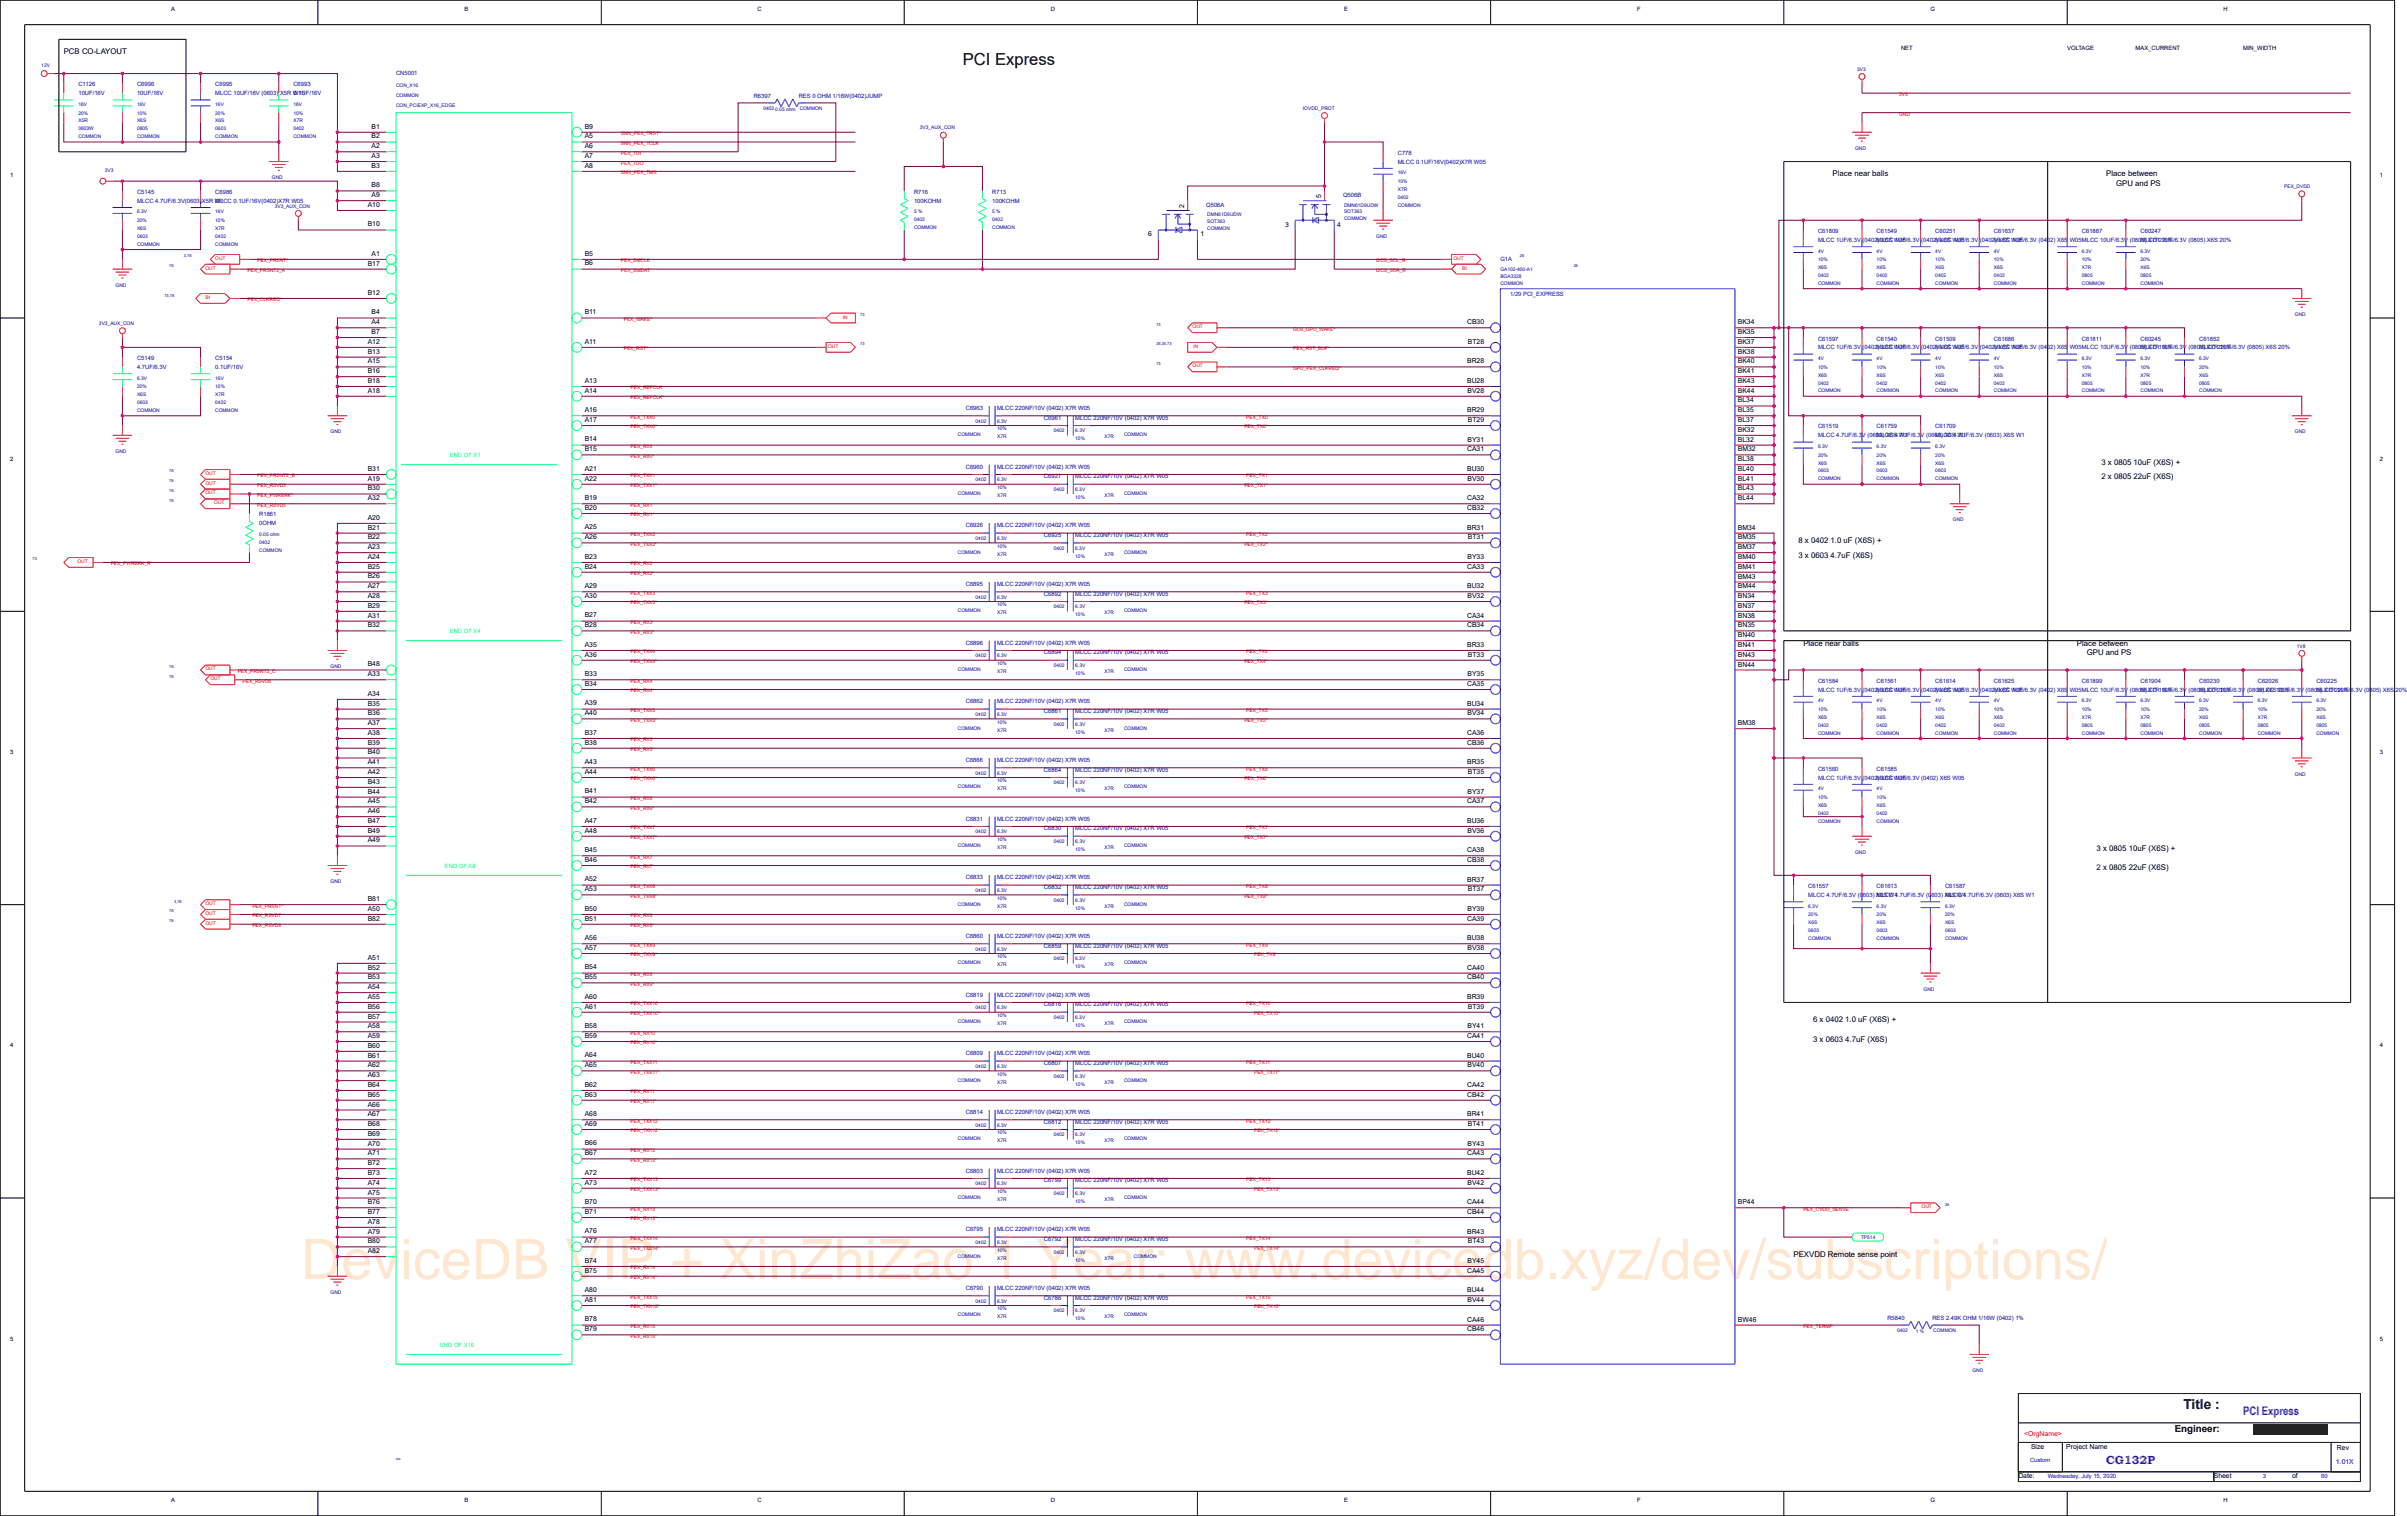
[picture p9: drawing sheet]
<svg xmlns="http://www.w3.org/2000/svg" width="272mm" height="171mm" viewBox="0 0 272 171" stroke-linecap="round" stroke-linejoin="round" font-family="sans-serif">
<defs><g id="words">
<text font-size="6.3" fill="#ff8000" x="34" y="144.3">DeviceDB VIP + XinZhiZao 1 Year: www.devicedb.xyz/dev/subscriptions/</text>
<text font-size="1.9" x="108.7" y="7.3">PCI Express</text>
<text font-size="1.5" x="246.4" y="158.9">Title :</text>
<g font-size="1.3" fill="#00f">
<text x="253.1" y="159.6">PCI Express</text>
<text x="237.7" y="165.1">CG132P</text>
</g>
<text font-size="1.1" x="245.4" y="161.5">Engineer:</text>
<g font-size=".9">
<text x="7.2" y="6.1">PCB CO-LAYOUT</text>
<text x="206.8" y="19.9">Place near balls</text>
<text x="237.7" y="19.9">Place between</text>
<text x="238.8" y="21">GPU and PS</text>
<text x="237.1" y="52.4">3 x 0805 10uF (X6S) +</text>
<text x="237.1" y="54.1">2 x 0805 22uF (X6S)</text>
<text x="202.9" y="62.9">3 x 0603 4.7uF (X6S)</text>
<text x="202.9" y="61.2">8 x 0402 1.0 uF (X6S) +</text>
<text x="203.5" y="72.8">Place near balls</text>
<text x="234.4" y="72.8">Place between</text>
<text x="235.5" y="73.9">GPU and PS</text>
<text x="236.6" y="96">3 x 0805 10uF (X6S) +</text>
<text x="236.6" y="98.2">2 x 0805 22uF (X6S)</text>
<text x="204.6" y="115.3">6 x 0402 1.0 uF (X6S) +</text>
<text x="204.6" y="117.5">3 x 0603 4.7uF (X6S)</text>
<text x="202.4" y="141.7">PEXVDD Remote sense point</text>
</g>
<g font-size=".8">
<text x="41.9" y="17.8">A3</text>
<text x="41.9" y="16.7">A2</text>
<text x="41.9" y="15.6">B2</text>
<text x="41.9" y="14.5">B1</text>
<text x="66" y="17.8">A7</text>
<text x="66" y="16.7">A6</text>
<text x="66" y="15.6">A5</text>
<text x="66" y="14.5">B9</text>
<text x="41.5" y="23.3">A10</text>
<text x="41.9" y="22.2">A9</text>
<text x="41.9" y="21.1">B8</text>
<text x="41.9" y="18.9">B3</text>
<text x="66" y="18.9">A8</text>
<text x="133.6" y="23.4" transform="rotate(-90 133.6 23.4)">2</text>
<text x="149.1" y="22.3" transform="rotate(-90 149.1 22.3)">5</text>
<text x="41.5" y="29.9">B17</text>
<text x="41.5" y="25.5">B10</text>
<text x="41.9" y="28.8">A1</text>
<text x="66" y="29.9">B6</text>
<text x="66" y="28.8">B5</text>
<text x="129.6" y="26.7">6</text>
<text x="135.4" y="26.7">1</text>
<text x="145" y="25.6">3</text>
<text x="150.9" y="25.6">4</text>
<text x="41.5" y="33.3">B12</text>
<text x="41.9" y="35.5">B4</text>
<text x="66" y="35.5">B11</text>
<text x="41.5" y="41">A15</text>
<text x="41.5" y="39.9">B13</text>
<text x="41.5" y="38.8">A12</text>
<text x="41.9" y="37.7">B7</text>
<text x="41.9" y="36.6">A4</text>
<text x="66" y="38.8">A11</text>
<text x="165.6" y="41">BR28</text>
<text x="165.6" y="36.6">CB30</text>
<text x="165.6" y="38.8">BT28</text>
<text x="196.1" y="41">BK40</text>
<text x="196.1" y="39.9">BK38</text>
<text x="196.1" y="38.8">BK37</text>
<text x="196.1" y="37.7">BK35</text>
<text x="196.1" y="36.6">BK34</text>
<text x="41.5" y="44.3">A18</text>
<text x="41.5" y="43.2">B18</text>
<text x="41.5" y="42.1">B16</text>
<text x="66" y="47.6">A17</text>
<text x="66" y="46.5">A16</text>
<text x="66" y="44.3">A14</text>
<text x="66" y="43.2">A13</text>
<text x="165.6" y="46.5">BR29</text>
<text x="165.6" y="43.2">BU28</text>
<text x="165.6" y="44.3">BV28</text>
<text x="165.6" y="47.6">BT29</text>
<text x="196.1" y="47.6">BL37</text>
<text x="196.1" y="46.5">BL35</text>
<text x="196.1" y="45.4">BL34</text>
<text x="196.1" y="44.3">BK44</text>
<text x="196.1" y="43.2">BK43</text>
<text x="196.1" y="42.1">BK41</text>
<text x="41.5" y="53.1">B31</text>
<text x="66" y="53.1">A21</text>
<text x="66" y="50.9">B15</text>
<text x="66" y="49.8">B14</text>
<text x="165.6" y="53.1">BU30</text>
<text x="165.6" y="50.9">CA31</text>
<text x="165.6" y="49.8">BY31</text>
<text x="196.1" y="53.1">BL40</text>
<text x="196.1" y="52">BL38</text>
<text x="196.1" y="50.9">BM32</text>
<text x="196.1" y="49.8">BL32</text>
<text x="196.1" y="48.7">BK32</text>
<text x="41.5" y="59.7">B21</text>
<text x="41.5" y="58.6">A20</text>
<text x="41.5" y="56.4">A32</text>
<text x="41.5" y="55.3">B30</text>
<text x="41.5" y="54.2">A19</text>
<text x="66" y="59.7">A25</text>
<text x="66" y="57.5">B20</text>
<text x="66" y="56.4">B19</text>
<text x="66" y="54.2">A22</text>
<text x="165.6" y="59.7">BR31</text>
<text x="165.6" y="57.5">CB32</text>
<text x="165.6" y="56.4">CA32</text>
<text x="165.6" y="54.2">BV30</text>
<text x="196.1" y="59.7">BM34</text>
<text x="196.1" y="56.4">BL44</text>
<text x="196.1" y="55.3">BL43</text>
<text x="196.1" y="54.2">BL41</text>
<text x="41.5" y="65.2">B26</text>
<text x="41.5" y="64.1">B25</text>
<text x="41.5" y="63">A24</text>
<text x="41.5" y="61.9">A23</text>
<text x="41.5" y="60.8">B22</text>
<text x="66" y="64.1">B24</text>
<text x="66" y="63">B23</text>
<text x="66" y="60.8">A26</text>
<text x="165.6" y="64.1">CA33</text>
<text x="165.6" y="63">BY33</text>
<text x="165.6" y="60.8">BT31</text>
<text x="196.1" y="65.2">BM43</text>
<text x="196.1" y="64.1">BM41</text>
<text x="196.1" y="63">BM40</text>
<text x="196.1" y="61.9">BM37</text>
<text x="196.1" y="60.8">BM35</text>
<text x="41.5" y="70.8">B32</text>
<text x="41.5" y="69.7">A31</text>
<text x="41.5" y="68.6">B29</text>
<text x="41.5" y="67.4">A28</text>
<text x="41.5" y="66.3">A27</text>
<text x="66" y="70.7">B28</text>
<text x="66" y="69.6">B27</text>
<text x="66" y="67.4">A30</text>
<text x="66" y="66.3">A29</text>
<text x="165.6" y="70.8">CB34</text>
<text x="165.6" y="69.7">CA34</text>
<text x="165.6" y="66.4">BU32</text>
<text x="165.6" y="67.5">BV32</text>
<text x="196.1" y="71.9">BN40</text>
<text x="196.1" y="70.8">BN35</text>
<text x="196.1" y="69.7">BN38</text>
<text x="196.1" y="68.6">BN37</text>
<text x="196.1" y="67.5">BN34</text>
<text x="196.1" y="66.4">BM44</text>
<text x="41.5" y="76.3">A33</text>
<text x="41.5" y="75.2">B48</text>
<text x="66" y="77.4">B34</text>
<text x="66" y="76.3">B33</text>
<text x="66" y="74.1">A36</text>
<text x="66" y="72.9">A35</text>
<text x="165.6" y="77.4">CA35</text>
<text x="165.6" y="73">BR33</text>
<text x="165.6" y="76.3">BY35</text>
<text x="165.6" y="74.1">BT33</text>
<text x="196.1" y="75.2">BN44</text>
<text x="196.1" y="74.1">BN43</text>
<text x="196.1" y="73">BN41</text>
<text x="41.5" y="84">B39</text>
<text x="41.5" y="82.9">A38</text>
<text x="41.5" y="81.8">A37</text>
<text x="41.5" y="80.7">B36</text>
<text x="41.5" y="79.6">B35</text>
<text x="41.5" y="78.5">A34</text>
<text x="66" y="84">B38</text>
<text x="66" y="82.9">B37</text>
<text x="66" y="80.7">A40</text>
<text x="66" y="79.6">A39</text>
<text x="165.6" y="82.9">CA36</text>
<text x="165.6" y="79.6">BU34</text>
<text x="165.6" y="80.7">BV34</text>
<text x="196.1" y="81.8">BM38</text>
<text x="41.5" y="89.5">B44</text>
<text x="41.5" y="88.4">B43</text>
<text x="41.5" y="87.3">A42</text>
<text x="41.5" y="86.2">A41</text>
<text x="41.5" y="85.1">B40</text>
<text x="66" y="89.5">B41</text>
<text x="66" y="87.3">A44</text>
<text x="66" y="86.2">A43</text>
<text x="165.6" y="86.2">BR35</text>
<text x="165.6" y="84">CB36</text>
<text x="165.6" y="89.5">BY37</text>
<text x="165.6" y="87.3">BT35</text>
<text x="41.5" y="95">A49</text>
<text x="41.5" y="93.9">B49</text>
<text x="41.5" y="92.8">B47</text>
<text x="41.5" y="91.7">A46</text>
<text x="41.5" y="90.6">A45</text>
<text x="66" y="93.9">A48</text>
<text x="66" y="92.8">A47</text>
<text x="66" y="90.6">B42</text>
<text x="165.6" y="92.8">BU36</text>
<text x="165.6" y="90.6">CA37</text>
<text x="165.6" y="93.9">BV36</text>
<text x="41.5" y="101.6">B81</text>
<text x="66" y="100.5">A53</text>
<text x="66" y="99.4">A52</text>
<text x="66" y="97.2">B46</text>
<text x="66" y="96.1">B45</text>
<text x="165.6" y="99.4">BR37</text>
<text x="165.6" y="97.2">CB38</text>
<text x="165.6" y="96.1">CA38</text>
<text x="165.6" y="100.5">BT37</text>
<text x="41.5" y="103.8">B82</text>
<text x="41.5" y="102.7">A50</text>
<text x="66" y="107.1">A57</text>
<text x="66" y="106">A56</text>
<text x="66" y="103.8">B51</text>
<text x="66" y="102.7">B50</text>
<text x="165.6" y="106.1">BU38</text>
<text x="165.6" y="103.9">CA39</text>
<text x="165.6" y="107.2">BV38</text>
<text x="165.6" y="102.7">BY39</text>
<text x="41.5" y="113.8">B56</text>
<text x="41.5" y="112.7">A55</text>
<text x="41.5" y="111.6">A54</text>
<text x="41.5" y="110.5">B53</text>
<text x="41.5" y="109.4">B52</text>
<text x="41.5" y="108.3">A51</text>
<text x="66" y="113.8">A61</text>
<text x="66" y="112.6">A60</text>
<text x="66" y="110.4">B55</text>
<text x="66" y="109.3">B54</text>
<text x="165.6" y="112.7">BR39</text>
<text x="165.6" y="110.5">CB40</text>
<text x="165.6" y="109.4">CA40</text>
<text x="165.6" y="113.8">BT39</text>
<text x="41.5" y="119.3">B61</text>
<text x="41.5" y="118.2">B60</text>
<text x="41.5" y="117.1">A59</text>
<text x="41.5" y="116">A58</text>
<text x="41.5" y="114.9">B57</text>
<text x="66" y="119.3">A64</text>
<text x="66" y="117.1">B59</text>
<text x="66" y="116">B58</text>
<text x="165.6" y="119.3">BU40</text>
<text x="165.6" y="117.1">CA41</text>
<text x="165.6" y="116">BY41</text>
<text x="41.5" y="125.9">A67</text>
<text x="41.5" y="124.8">A66</text>
<text x="41.5" y="123.7">B65</text>
<text x="41.5" y="122.6">B64</text>
<text x="41.5" y="121.5">A63</text>
<text x="41.5" y="120.4">A62</text>
<text x="66" y="125.9">A68</text>
<text x="66" y="123.7">B63</text>
<text x="66" y="122.6">B62</text>
<text x="66" y="120.4">A65</text>
<text x="165.6" y="125.9">BR41</text>
<text x="165.6" y="123.7">CB42</text>
<text x="165.6" y="122.6">CA42</text>
<text x="165.6" y="120.4">BV40</text>
<text x="41.5" y="131.4">B72</text>
<text x="41.5" y="130.3">A71</text>
<text x="41.5" y="129.2">A70</text>
<text x="41.5" y="128.1">B69</text>
<text x="41.5" y="127">B68</text>
<text x="66" y="130.3">B67</text>
<text x="66" y="129.2">B66</text>
<text x="66" y="127">A69</text>
<text x="165.6" y="130.3">CA43</text>
<text x="165.6" y="129.2">BY43</text>
<text x="165.6" y="127">BT41</text>
<text x="41.5" y="136.9">B77</text>
<text x="41.5" y="135.8">B76</text>
<text x="41.5" y="134.7">A75</text>
<text x="41.5" y="133.6">A74</text>
<text x="41.5" y="132.5">B73</text>
<text x="66" y="136.9">B71</text>
<text x="66" y="135.8">B70</text>
<text x="66" y="133.6">A73</text>
<text x="66" y="132.5">A72</text>
<text x="165.6" y="136.9">CB44</text>
<text x="165.6" y="135.8">CA44</text>
<text x="165.6" y="132.5">BU42</text>
<text x="165.6" y="133.6">BV42</text>
<text x="196.1" y="135.8">BP44</text>
<text x="41.5" y="141.4">A82</text>
<text x="41.5" y="140.2">B80</text>
<text x="41.5" y="139.1">A79</text>
<text x="41.5" y="138">A78</text>
<text x="66" y="143.5">B75</text>
<text x="66" y="142.4">B74</text>
<text x="66" y="140.2">A77</text>
<text x="66" y="139.1">A76</text>
<text x="165.6" y="143.6">CA45</text>
<text x="165.6" y="139.1">BR43</text>
<text x="165.6" y="142.5">BY45</text>
<text x="165.6" y="140.2">BT43</text>
<text x="66" y="149">B78</text>
<text x="66" y="146.8">A81</text>
<text x="66" y="145.7">A80</text>
<text x="165.6" y="149.1">CA46</text>
<text x="165.6" y="145.8">BU44</text>
<text x="165.6" y="146.9">BV44</text>
<text x="196.1" y="149.1">BW46</text>
<text x="66" y="150.1">B79</text>
<text x="165.6" y="150.2">CB46</text>
<text x="227.8" y="166.7">Date:</text>
<text x="229.2" y="163.4">Size</text>
<text x="233.2" y="163.4">Project Name</text>
<text x="249.8" y="166.7">Sheet</text>
<text x="258.6" y="166.7">of</text>
<text x="263.7" y="163.5">Rev</text>
</g>
<text font-size=".8" fill="#f00" x="228.4" y="161.9">&lt;OrgName&gt;</text>
<text font-size=".8" fill="#00f" x="263.6" y="165.1">1.01X</text>
<g font-size=".7">
<text x="19.3" y="1.2">A</text>
<text x="52.4" y="1.2">B</text>
<text x="85.5" y="1.2">C</text>
<text x="118.6" y="1.2">D</text>
<text x="151.7" y="1.2">E</text>
<text x="184.7" y="1.2">F</text>
<text x="214.5" y="5.7">NET</text>
<text x="217.8" y="1.2">G</text>
<text x="233.3" y="5.7">VOLTAGE</text>
<text x="241" y="5.7">MAX_CURRENT</text>
<text x="250.9" y="1.2">H</text>
<text x="253.1" y="5.7">MIN_WIDTH</text>
<text x="1.1" y="20">1</text>
<text x="268.6" y="20">1</text>
<text x="1.1" y="52">2</text>
<text x="268.6" y="52">2</text>
<text x="1.1" y="85.1">3</text>
<text x="268.6" y="85.1">3</text>
<text x="1.1" y="118.1">4</text>
<text x="268.6" y="118.1">4</text>
<text x="1.1" y="151.2">5</text>
<text x="268.6" y="151.2">5</text>
<text x="19.3" y="169.4">A</text>
<text x="52.4" y="169.4">B</text>
<text x="85.5" y="169.4">C</text>
<text x="118.6" y="169.4">D</text>
<text x="151.7" y="169.4">E</text>
<text x="184.7" y="169.4">F</text>
<text x="217.8" y="169.4">G</text>
<text x="250.9" y="169.4">H</text>
</g>
<g font-size=".7" fill="#0000a0">
<text x="8.8" y="9.7">C1126</text>
<text x="8.8" y="10.7">10UF/16V</text>
<text x="15.5" y="9.7">C6996</text>
<text x="15.5" y="10.7">10UF/16V</text>
<text x="24.3" y="9.7">C6995</text>
<text x="24.3" y="10.7">MLCC 10UF/16V (0603) X5R W15</text>
<text x="33.1" y="9.7">C6993</text>
<text x="33.1" y="10.7">0.1UF/16V</text>
<text x="44.7" y="8.4">CN5001</text>
<text x="85.1" y="11.1">R6397</text>
<text x="90.1" y="11.1">RES 0 OHM 1/16W(0402)JUMP</text>
<text x="157.7" y="17.5">C778</text>
<text x="15.5" y="21.9">C5145</text>
<text x="15.5" y="22.9">MLCC 4.7UF/6.3V(0603)X5R W1</text>
<text x="24.3" y="21.9">C6986</text>
<text x="24.3" y="22.9">MLCC 0.1UF/16V(0402)X7R W05</text>
<text x="103.1" y="21.9">R716</text>
<text x="103.1" y="22.9">100KOHM</text>
<text x="112" y="21.9">R713</text>
<text x="112" y="22.9">100KOHM</text>
<text x="136.1" y="23.3">Q506A</text>
<text x="151.6" y="22.2">Q506B</text>
<text x="157.7" y="18.4">MLCC 0.1UF/16V(0402)X7R W05</text>
<text x="169.3" y="29.5">G1A</text>
<text x="205.1" y="26.3">C61809</text>
<text x="205.1" y="27.3">MLCC 1UF/6.3V (0402) X6S W05</text>
<text x="211.8" y="26.3">C61549</text>
<text x="211.8" y="27.3">MLCC 1UF/6.3V (0402) X6S W05</text>
<text x="218.4" y="26.3">C60251</text>
<text x="218.4" y="27.3">MLCC 1UF/6.3V (0402) X6S W05</text>
<text x="225" y="26.3">C61637</text>
<text x="225" y="27.3">MLCC 1UF/6.3V (0402) X6S W05MLCC 10UF/6.3V (0805) X7R 10%</text>
<text x="234.9" y="26.3">C61887</text>
<text x="241.5" y="26.3">C60247</text>
<text x="241.5" y="27.3">MLCC 22UF/6.3V (0805) X6S 20%</text>
<text x="15.5" y="40.6">C5149</text>
<text x="15.5" y="41.6">4.7UF/6.3V</text>
<text x="24.3" y="40.6">C5154</text>
<text x="24.3" y="41.6">0.1UF/16V</text>
<text x="205.1" y="38.4">C61597</text>
<text x="205.1" y="39.4">MLCC 1UF/6.3V (0402) X6S W05</text>
<text x="211.8" y="38.4">C61540</text>
<text x="211.8" y="39.4">MLCC 1UF/6.3V (0402) X6S W05</text>
<text x="218.4" y="38.4">C61509</text>
<text x="218.4" y="39.4">MLCC 1UF/6.3V (0402) X6S W05</text>
<text x="225" y="38.4">C61686</text>
<text x="225" y="39.4">MLCC 1UF/6.3V (0402) X6S W05MLCC 10UF/6.3V (0805) X7R 10%</text>
<text x="234.9" y="38.4">C61811</text>
<text x="241.5" y="38.4">C60245</text>
<text x="241.5" y="39.4">MLCC 10UF/6.3V (0805) X7R 10%</text>
<text x="248.2" y="38.4">C61852</text>
<text x="248.2" y="39.4">MLCC 22UF/6.3V (0805) X6S 20%</text>
<text x="109" y="46.2">C6963</text>
<text x="112.5" y="46.2">MLCC 220NF/10V (0402) X7R W05</text>
<text x="117.8" y="47.3">C6961</text>
<text x="121.3" y="47.3">MLCC 220NF/10V (0402) X7R W05</text>
<text x="109" y="52.9">C6960</text>
<text x="112.5" y="52.9">MLCC 220NF/10V (0402) X7R W05</text>
<text x="117.8" y="54">C6927</text>
<text x="121.3" y="54">MLCC 220NF/10V (0402) X7R W05</text>
<text x="205.1" y="48.3">C61519</text>
<text x="205.1" y="49.3">MLCC 4.7UF/6.3V (0603) X6S W1</text>
<text x="211.8" y="48.3">C61759</text>
<text x="211.8" y="49.3">MLCC 4.7UF/6.3V (0603) X6S W1</text>
<text x="218.4" y="48.3">C61709</text>
<text x="218.4" y="49.3">MLCC 4.7UF/6.3V (0603) X6S W1</text>
<text x="29.3" y="58.3">R1861</text>
<text x="29.3" y="59.2">0OHM</text>
<text x="109" y="59.5">C6926</text>
<text x="112.5" y="59.5">MLCC 220NF/10V (0402) X7R W05</text>
<text x="117.8" y="60.6">C6925</text>
<text x="121.3" y="60.6">MLCC 220NF/10V (0402) X7R W05</text>
<text x="109" y="66.1">C6895</text>
<text x="112.5" y="66.1">MLCC 220NF/10V (0402) X7R W05</text>
<text x="117.8" y="67.2">C6892</text>
<text x="121.3" y="67.2">MLCC 220NF/10V (0402) X7R W05</text>
<text x="109" y="72.7">C6896</text>
<text x="112.5" y="72.7">MLCC 220NF/10V (0402) X7R W05</text>
<text x="117.8" y="73.8">C6894</text>
<text x="121.3" y="73.8">MLCC 220NF/10V (0402) X7R W05</text>
<text x="205.1" y="77">C61584</text>
<text x="205.1" y="78">MLCC 1UF/6.3V (0402) X6S W05</text>
<text x="211.8" y="77">C61561</text>
<text x="211.8" y="78">MLCC 1UF/6.3V (0402) X6S W05</text>
<text x="218.4" y="77">C61614</text>
<text x="218.4" y="78">MLCC 1UF/6.3V (0402) X6S W05</text>
<text x="225" y="77">C61625</text>
<text x="225" y="78">MLCC 1UF/6.3V (0402) X6S W05MLCC 10UF/6.3V (0805) X7R 10%</text>
<text x="234.9" y="77">C61899</text>
<text x="241.5" y="77">C61904</text>
<text x="241.5" y="78">MLCC 10UF/6.3V (0805) X7R 10%</text>
<text x="248.2" y="77">C60230</text>
<text x="248.2" y="78">MLCC 22UF/6.3V (0805) X6S 20%</text>
<text x="254.8" y="77">C62026</text>
<text x="254.8" y="78">MLCC 10UF/6.3V (0805) X7R 10%</text>
<text x="261.4" y="77">C60225</text>
<text x="261.4" y="78">MLCC 22UF/6.3V (0805) X6S 20%</text>
<text x="109" y="79.3">C6862</text>
<text x="112.5" y="79.3">MLCC 220NF/10V (0402) X7R W05</text>
<text x="117.8" y="80.4">C6861</text>
<text x="121.3" y="80.4">MLCC 220NF/10V (0402) X7R W05</text>
<text x="109" y="85.9">C6866</text>
<text x="112.5" y="85.9">MLCC 220NF/10V (0402) X7R W05</text>
<text x="117.8" y="87">C6864</text>
<text x="121.3" y="87">MLCC 220NF/10V (0402) X7R W05</text>
<text x="205.1" y="86.9">C61560</text>
<text x="205.1" y="87.9">MLCC 1UF/6.3V (0402) X6S W05</text>
<text x="211.8" y="86.9">C61585</text>
<text x="211.8" y="87.9">MLCC 1UF/6.3V (0402) X6S W05</text>
<text x="109" y="92.6">C6831</text>
<text x="112.5" y="92.6">MLCC 220NF/10V (0402) X7R W05</text>
<text x="117.8" y="93.7">C6830</text>
<text x="121.3" y="93.7">MLCC 220NF/10V (0402) X7R W05</text>
<text x="109" y="99.2">C6833</text>
<text x="112.5" y="99.2">MLCC 220NF/10V (0402) X7R W05</text>
<text x="117.8" y="100.3">C6832</text>
<text x="121.3" y="100.3">MLCC 220NF/10V (0402) X7R W05</text>
<text x="204" y="100.2">C61557</text>
<text x="204" y="101.2">MLCC 4.7UF/6.3V (0603) X6S W1</text>
<text x="211.8" y="100.2">C61613</text>
<text x="211.8" y="101.2">MLCC 4.7UF/6.3V (0603) X6S W1</text>
<text x="219.5" y="100.2">C61587</text>
<text x="219.5" y="101.2">MLCC 4.7UF/6.3V (0603) X6S W1</text>
<text x="109" y="105.8">C6860</text>
<text x="112.5" y="105.8">MLCC 220NF/10V (0402) X7R W05</text>
<text x="117.8" y="106.9">C6859</text>
<text x="121.3" y="106.9">MLCC 220NF/10V (0402) X7R W05</text>
<text x="109" y="112.4">C6819</text>
<text x="112.5" y="112.4">MLCC 220NF/10V (0402) X7R W05</text>
<text x="117.8" y="113.5">C6816</text>
<text x="121.3" y="113.5">MLCC 220NF/10V (0402) X7R W05</text>
<text x="109" y="119">C6809</text>
<text x="112.5" y="119">MLCC 220NF/10V (0402) X7R W05</text>
<text x="109" y="125.6">C6814</text>
<text x="112.5" y="125.6">MLCC 220NF/10V (0402) X7R W05</text>
<text x="117.8" y="120.1">C6807</text>
<text x="121.3" y="120.1">MLCC 220NF/10V (0402) X7R W05</text>
<text x="117.8" y="126.7">C6812</text>
<text x="121.3" y="126.7">MLCC 220NF/10V (0402) X7R W05</text>
<text x="109" y="132.3">C6803</text>
<text x="112.5" y="132.3">MLCC 220NF/10V (0402) X7R W05</text>
<text x="117.8" y="133.4">C6799</text>
<text x="121.3" y="133.4">MLCC 220NF/10V (0402) X7R W05</text>
<text x="109" y="138.9">C6795</text>
<text x="112.5" y="138.9">MLCC 220NF/10V (0402) X7R W05</text>
<text x="117.8" y="140">C6792</text>
<text x="121.3" y="140">MLCC 220NF/10V (0402) X7R W05</text>
<text x="109" y="145.5">C6790</text>
<text x="112.5" y="145.5">MLCC 220NF/10V (0402) X7R W05</text>
<text x="117.8" y="146.6">C6786</text>
<text x="121.3" y="146.6">MLCC 220NF/10V (0402) X7R W05</text>
<text x="213" y="148.9">R5840</text>
<text x="218" y="148.9">RES 2.49K OHM 1/16W (0402) 1%</text>
</g>
<g font-size=".7" fill="#00f">
<text x="170.4" y="33.3">1/29 PCI_EXPRESS</text>
<text x="229.1" y="164.9">Custom</text>
<text x="231.1" y="166.7">Wednesday, July 15, 2020</text>
<text x="255.3" y="166.7">3</text>
<text x="261.9" y="166.7">80</text>
</g>
<g font-size=".7" fill="#00ff80">
<text x="50.8" y="51.5">END OF X1</text>
<text x="50.8" y="71.4">END OF X4</text>
<text x="50.2" y="97.8">END OF X8</text>
<text x="49.7" y="151.9">END OF X16</text>
</g>
<g font-size=".6" fill="#0000a0">
<text x="4.7" y="7.5">12V</text>
<text x="8.8" y="11.9">16V</text>
<text x="15.5" y="11.9">16V</text>
<text x="24.3" y="11.9">16V</text>
<text x="33.1" y="11.9">16V</text>
<text x="44.7" y="9.8">CON_X16</text>
<text x="44.7" y="10.9">COMMON</text>
<text x="209.6" y="8">3V3</text>
<text x="8.8" y="13.8">X5R</text>
<text x="8.8" y="14.7">0603W</text>
<text x="8.8" y="15.6">COMMON</text>
<text x="8.8" y="12.9">20%</text>
<text x="15.5" y="15.6">COMMON</text>
<text x="15.5" y="13.8">X6S</text>
<text x="15.5" y="12.9">10%</text>
<text x="15.5" y="14.7">0805</text>
<text x="24.3" y="15.6">COMMON</text>
<text x="24.3" y="14.7">0603</text>
<text x="24.3" y="12.9">20%</text>
<text x="24.3" y="13.8">X6S</text>
<text x="33.1" y="12.9">10%</text>
<text x="33.1" y="13.8">X7R</text>
<text x="33.1" y="14.7">0402</text>
<text x="33.1" y="15.6">COMMON</text>
<text x="44.7" y="12">CON_PCIEXP_X16_EDGE</text>
<text x="86.2" y="12.4">0402</text>
<text x="87.5" y="12.5">0.05 ohm</text>
<text x="90.2" y="12.4">COMMON</text>
<text x="103.8" y="14.6">3V3_AUX_CON</text>
<text x="147" y="12.4">IOVDD_PROT</text>
<text x="209.3" y="16.9">GND</text>
<text x="11.8" y="19.4">3V3</text>
<text x="30.7" y="20.2">GND</text>
<text x="31" y="23.4">3V3_AUX_CON</text>
<text x="151.7" y="23.3">DMN61D9UDW</text>
<text x="157.7" y="23.3">COMMON</text>
<text x="157.7" y="22.4">0402</text>
<text x="157.7" y="21.5">X7R</text>
<text x="157.7" y="19.7">16V</text>
<text x="157.7" y="20.7">10%</text>
<text x="257.7" y="21.2">PEX_DVDD</text>
<text x="15.5" y="25.9">X6S</text>
<text x="15.5" y="26.8">0603</text>
<text x="15.5" y="24.1">6.3V</text>
<text x="15.5" y="25.1">20%</text>
<text x="15.5" y="27.7">COMMON</text>
<text x="24.3" y="27.7">COMMON</text>
<text x="24.3" y="25.1">10%</text>
<text x="24.3" y="26.8">0402</text>
<text x="24.3" y="24.1">16V</text>
<text x="24.3" y="25.9">X7R</text>
<text x="103.1" y="24.1">5 %</text>
<text x="103.1" y="25">0402</text>
<text x="103.1" y="25.8">COMMON</text>
<text x="112" y="25">0402</text>
<text x="112" y="24.1">5 %</text>
<text x="112" y="25.8">COMMON</text>
<text x="136.2" y="25.2">SOT363</text>
<text x="136.2" y="25.9">COMMON</text>
<text x="136.2" y="24.4">DMN61D9UDW</text>
<text x="151.7" y="24.1">SOT363</text>
<text x="151.7" y="24.8">COMMON</text>
<text x="155.3" y="26.8">GND</text>
<text x="205.1" y="29.5">10%</text>
<text x="205.1" y="28.5">4V</text>
<text x="211.8" y="29.5">10%</text>
<text x="211.8" y="28.5">4V</text>
<text x="218.4" y="28.5">4V</text>
<text x="218.4" y="29.5">10%</text>
<text x="225" y="29.5">10%</text>
<text x="225" y="28.5">4V</text>
<text x="234.9" y="28.5">6.3V</text>
<text x="234.9" y="29.5">10%</text>
<text x="241.5" y="28.5">6.3V</text>
<text x="241.5" y="29.5">20%</text>
<text x="13" y="32.3">GND</text>
<text x="169.3" y="31.3">BGA3328</text>
<text x="169.3" y="32.1">COMMON</text>
<text x="169.3" y="30.6">GA102-400-A1</text>
<text x="205.1" y="31.2">0402</text>
<text x="205.1" y="30.4">X6S</text>
<text x="205.1" y="32.1">COMMON</text>
<text x="211.8" y="31.2">0402</text>
<text x="211.8" y="30.4">X6S</text>
<text x="211.8" y="32.1">COMMON</text>
<text x="218.4" y="31.2">0402</text>
<text x="218.4" y="32.1">COMMON</text>
<text x="218.4" y="30.4">X6S</text>
<text x="225" y="32.1">COMMON</text>
<text x="225" y="31.2">0402</text>
<text x="225" y="30.4">X6S</text>
<text x="234.9" y="30.4">X7R</text>
<text x="234.9" y="31.2">0805</text>
<text x="234.9" y="32.1">COMMON</text>
<text x="241.5" y="30.4">X6S</text>
<text x="241.5" y="31.2">0805</text>
<text x="241.5" y="32.1">COMMON</text>
<text x="259" y="35.6">GND</text>
<text x="11.2" y="36.6">3V3_AUX_CON</text>
<text x="205.1" y="41.6">10%</text>
<text x="205.1" y="40.6">4V</text>
<text x="211.8" y="40.6">4V</text>
<text x="211.8" y="41.6">10%</text>
<text x="218.4" y="41.6">10%</text>
<text x="218.4" y="40.6">4V</text>
<text x="225" y="40.6">4V</text>
<text x="225" y="41.6">10%</text>
<text x="234.9" y="41.6">10%</text>
<text x="234.9" y="40.6">6.3V</text>
<text x="241.5" y="40.6">6.3V</text>
<text x="241.5" y="41.6">10%</text>
<text x="248.2" y="41.6">20%</text>
<text x="248.2" y="40.6">6.3V</text>
<text x="15.5" y="42.8">6.3V</text>
<text x="15.5" y="43.8">20%</text>
<text x="15.5" y="44.7">X6S</text>
<text x="15.5" y="45.6">0603</text>
<text x="15.5" y="46.5">COMMON</text>
<text x="24.3" y="42.8">16V</text>
<text x="24.3" y="44.7">X7R</text>
<text x="24.3" y="43.8">10%</text>
<text x="24.3" y="45.6">0402</text>
<text x="24.3" y="46.5">COMMON</text>
<text x="110.1" y="47.7">0402</text>
<text x="112.5" y="47.7">6.3V</text>
<text x="205.1" y="44.2">COMMON</text>
<text x="205.1" y="42.5">X6S</text>
<text x="205.1" y="43.4">0402</text>
<text x="211.8" y="44.2">COMMON</text>
<text x="211.8" y="43.4">0402</text>
<text x="211.8" y="42.5">X6S</text>
<text x="218.4" y="42.5">X6S</text>
<text x="218.4" y="44.2">COMMON</text>
<text x="218.4" y="43.4">0402</text>
<text x="225" y="42.5">X6S</text>
<text x="225" y="44.2">COMMON</text>
<text x="225" y="43.4">0402</text>
<text x="234.9" y="42.5">X7R</text>
<text x="234.9" y="43.4">0805</text>
<text x="234.9" y="44.2">COMMON</text>
<text x="241.5" y="42.5">X7R</text>
<text x="241.5" y="43.4">0805</text>
<text x="241.5" y="44.2">COMMON</text>
<text x="248.2" y="43.4">0805</text>
<text x="248.2" y="42.5">X6S</text>
<text x="248.2" y="44.2">COMMON</text>
<text x="13" y="51.1">GND</text>
<text x="37.3" y="48.9">GND</text>
<text x="108.1" y="49.2">COMMON</text>
<text x="112.5" y="49.4">X7R</text>
<text x="112.5" y="48.6">10%</text>
<text x="118.9" y="48.8">0402</text>
<text x="121.3" y="49.7">10%</text>
<text x="121.3" y="48.8">6.3V</text>
<text x="124.6" y="49.4">X7R</text>
<text x="126.8" y="49.2">COMMON</text>
<text x="205.1" y="52.4">X6S</text>
<text x="205.1" y="53.3">0603</text>
<text x="205.1" y="50.5">6.3V</text>
<text x="205.1" y="51.5">20%</text>
<text x="211.8" y="52.4">X6S</text>
<text x="211.8" y="51.5">20%</text>
<text x="211.8" y="53.3">0603</text>
<text x="211.8" y="50.5">6.3V</text>
<text x="218.4" y="51.5">20%</text>
<text x="218.4" y="53.3">0603</text>
<text x="218.4" y="52.4">X6S</text>
<text x="218.4" y="50.5">6.3V</text>
<text x="259" y="48.9">GND</text>
<text x="108.1" y="55.8">COMMON</text>
<text x="110.1" y="54.3">0402</text>
<text x="112.5" y="56">X7R</text>
<text x="112.5" y="55.2">10%</text>
<text x="112.5" y="54.3">6.3V</text>
<text x="118.9" y="55.4">0402</text>
<text x="121.3" y="55.4">6.3V</text>
<text x="121.3" y="56.3">10%</text>
<text x="124.6" y="56">X7R</text>
<text x="126.8" y="55.8">COMMON</text>
<text x="205.1" y="54.2">COMMON</text>
<text x="211.8" y="54.2">COMMON</text>
<text x="218.4" y="54.2">COMMON</text>
<text x="220.4" y="58.8">GND</text>
<text x="29.3" y="62.2">COMMON</text>
<text x="29.3" y="60.5">0.05 ohm</text>
<text x="29.3" y="61.3">0402</text>
<text x="108.1" y="62.4">COMMON</text>
<text x="110.1" y="60.9">0402</text>
<text x="112.5" y="62.7">X7R</text>
<text x="112.5" y="61.8">10%</text>
<text x="112.5" y="60.9">6.3V</text>
<text x="118.9" y="62">0402</text>
<text x="121.3" y="62">6.3V</text>
<text x="121.3" y="62.9">10%</text>
<text x="124.6" y="62.7">X7R</text>
<text x="126.8" y="62.4">COMMON</text>
<text x="108.1" y="69.1">COMMON</text>
<text x="110.1" y="67.5">0402</text>
<text x="112.5" y="68.4">10%</text>
<text x="112.5" y="69.3">X7R</text>
<text x="112.5" y="67.5">6.3V</text>
<text x="118.9" y="68.6">0402</text>
<text x="121.3" y="69.5">10%</text>
<text x="121.3" y="68.6">6.3V</text>
<text x="124.6" y="69.3">X7R</text>
<text x="126.8" y="69.1">COMMON</text>
<text x="37.3" y="75.3">GND</text>
<text x="108.1" y="75.7">COMMON</text>
<text x="110.1" y="74.1">0402</text>
<text x="112.5" y="75.9">X7R</text>
<text x="112.5" y="75">10%</text>
<text x="112.5" y="74.1">6.3V</text>
<text x="118.9" y="75.2">0402</text>
<text x="121.3" y="76.1">10%</text>
<text x="121.3" y="75.2">6.3V</text>
<text x="124.6" y="75.9">X7R</text>
<text x="126.8" y="75.7">COMMON</text>
<text x="259.2" y="73">1V8</text>
<text x="108.1" y="82.3">COMMON</text>
<text x="110.1" y="80.8">0402</text>
<text x="112.5" y="82.5">X7R</text>
<text x="112.5" y="81.6">10%</text>
<text x="112.5" y="80.8">6.3V</text>
<text x="118.9" y="81.9">0402</text>
<text x="121.3" y="82.7">10%</text>
<text x="121.3" y="81.9">6.3V</text>
<text x="124.6" y="82.5">X7R</text>
<text x="126.8" y="82.3">COMMON</text>
<text x="205.1" y="80.2">10%</text>
<text x="205.1" y="81.1">X6S</text>
<text x="205.1" y="82">0402</text>
<text x="205.1" y="82.8">COMMON</text>
<text x="205.1" y="79.2">4V</text>
<text x="211.8" y="81.1">X6S</text>
<text x="211.8" y="79.2">4V</text>
<text x="211.8" y="82.8">COMMON</text>
<text x="211.8" y="82">0402</text>
<text x="211.8" y="80.2">10%</text>
<text x="218.4" y="81.1">X6S</text>
<text x="218.4" y="82">0402</text>
<text x="218.4" y="80.2">10%</text>
<text x="218.4" y="79.2">4V</text>
<text x="218.4" y="82.8">COMMON</text>
<text x="225" y="81.1">X6S</text>
<text x="225" y="80.2">10%</text>
<text x="225" y="82.8">COMMON</text>
<text x="225" y="82">0402</text>
<text x="225" y="79.2">4V</text>
<text x="234.9" y="82.8">COMMON</text>
<text x="234.9" y="82">0805</text>
<text x="234.9" y="80.2">10%</text>
<text x="234.9" y="81.1">X7R</text>
<text x="234.9" y="79.2">6.3V</text>
<text x="241.5" y="82.8">COMMON</text>
<text x="241.5" y="82">0805</text>
<text x="241.5" y="79.2">6.3V</text>
<text x="241.5" y="80.2">10%</text>
<text x="241.5" y="81.1">X7R</text>
<text x="248.2" y="82.8">COMMON</text>
<text x="248.2" y="82">0805</text>
<text x="248.2" y="81.1">X6S</text>
<text x="248.2" y="80.2">20%</text>
<text x="248.2" y="79.2">6.3V</text>
<text x="254.8" y="82.8">COMMON</text>
<text x="254.8" y="82">0805</text>
<text x="254.8" y="79.2">6.3V</text>
<text x="254.8" y="80.2">10%</text>
<text x="254.8" y="81.1">X7R</text>
<text x="261.4" y="82.8">COMMON</text>
<text x="261.4" y="81.1">X6S</text>
<text x="261.4" y="79.2">6.3V</text>
<text x="261.4" y="82">0805</text>
<text x="261.4" y="80.2">20%</text>
<text x="108.1" y="88.9">COMMON</text>
<text x="110.1" y="87.4">0402</text>
<text x="112.5" y="89.1">X7R</text>
<text x="112.5" y="88.3">10%</text>
<text x="112.5" y="87.4">6.3V</text>
<text x="118.9" y="88.5">0402</text>
<text x="121.3" y="89.4">10%</text>
<text x="121.3" y="88.5">6.3V</text>
<text x="124.6" y="89.1">X7R</text>
<text x="126.8" y="88.9">COMMON</text>
<text x="205.1" y="89.1">4V</text>
<text x="211.8" y="89.1">4V</text>
<text x="259" y="87.5">GND</text>
<text x="108.1" y="95.5">COMMON</text>
<text x="110.1" y="94">0402</text>
<text x="112.5" y="95.7">X7R</text>
<text x="112.5" y="94.9">10%</text>
<text x="112.5" y="94">6.3V</text>
<text x="118.9" y="95.1">0402</text>
<text x="121.3" y="96">10%</text>
<text x="121.3" y="95.1">6.3V</text>
<text x="124.6" y="95.7">X7R</text>
<text x="126.8" y="95.5">COMMON</text>
<text x="205.1" y="90.1">10%</text>
<text x="205.1" y="91.9">0402</text>
<text x="205.1" y="91">X6S</text>
<text x="205.1" y="92.8">COMMON</text>
<text x="211.8" y="90.1">10%</text>
<text x="211.8" y="92.8">COMMON</text>
<text x="211.8" y="91.9">0402</text>
<text x="211.8" y="91">X6S</text>
<text x="37.3" y="99.6">GND</text>
<text x="110.1" y="100.6">0402</text>
<text x="112.5" y="101.5">10%</text>
<text x="112.5" y="100.6">6.3V</text>
<text x="118.9" y="101.7">0402</text>
<text x="121.3" y="101.7">6.3V</text>
<text x="209.3" y="96.3">GND</text>
<text x="108.1" y="102.1">COMMON</text>
<text x="110.1" y="107.2">0402</text>
<text x="112.5" y="107.2">6.3V</text>
<text x="112.5" y="102.4">X7R</text>
<text x="121.3" y="102.6">10%</text>
<text x="124.6" y="102.4">X7R</text>
<text x="126.8" y="102.1">COMMON</text>
<text x="204" y="102.4">6.3V</text>
<text x="204" y="103.4">20%</text>
<text x="204" y="105.1">0603</text>
<text x="204" y="106">COMMON</text>
<text x="204" y="104.2">X6S</text>
<text x="211.8" y="103.4">20%</text>
<text x="211.8" y="105.1">0603</text>
<text x="211.8" y="104.2">X6S</text>
<text x="211.8" y="106">COMMON</text>
<text x="211.8" y="102.4">6.3V</text>
<text x="219.5" y="104.2">X6S</text>
<text x="219.5" y="106">COMMON</text>
<text x="219.5" y="103.4">20%</text>
<text x="219.5" y="105.1">0603</text>
<text x="219.5" y="102.4">6.3V</text>
<text x="108.1" y="108.8">COMMON</text>
<text x="110.1" y="113.8">0402</text>
<text x="112.5" y="113.8">6.3V</text>
<text x="112.5" y="108.1">10%</text>
<text x="112.5" y="109">X7R</text>
<text x="118.9" y="108.3">0402</text>
<text x="121.3" y="108.3">6.3V</text>
<text x="121.3" y="109.2">10%</text>
<text x="124.6" y="109">X7R</text>
<text x="126.8" y="108.8">COMMON</text>
<text x="217.1" y="111.7">GND</text>
<text x="108.1" y="115.4">COMMON</text>
<text x="112.5" y="115.6">X7R</text>
<text x="112.5" y="114.7">10%</text>
<text x="118.9" y="114.9">0402</text>
<text x="121.3" y="114.9">6.3V</text>
<text x="121.3" y="115.8">10%</text>
<text x="124.6" y="115.6">X7R</text>
<text x="126.8" y="115.4">COMMON</text>
<text x="108.1" y="122">COMMON</text>
<text x="110.1" y="120.5">0402</text>
<text x="112.5" y="122.2">X7R</text>
<text x="112.5" y="121.3">10%</text>
<text x="112.5" y="120.5">6.3V</text>
<text x="118.9" y="121.6">0402</text>
<text x="121.3" y="122.4">10%</text>
<text x="121.3" y="121.6">6.3V</text>
<text x="124.6" y="122.2">X7R</text>
<text x="126.8" y="122">COMMON</text>
<text x="108.1" y="128.6">COMMON</text>
<text x="110.1" y="127.1">0402</text>
<text x="112.5" y="128.8">X7R</text>
<text x="112.5" y="128">10%</text>
<text x="112.5" y="127.1">6.3V</text>
<text x="118.9" y="128.2">0402</text>
<text x="121.3" y="129.1">10%</text>
<text x="121.3" y="128.2">6.3V</text>
<text x="124.6" y="128.8">X7R</text>
<text x="126.8" y="128.6">COMMON</text>
<text x="108.1" y="135.2">COMMON</text>
<text x="110.1" y="133.7">0402</text>
<text x="112.5" y="135.5">X7R</text>
<text x="112.5" y="134.6">10%</text>
<text x="112.5" y="133.7">6.3V</text>
<text x="118.9" y="134.8">0402</text>
<text x="121.3" y="135.7">10%</text>
<text x="121.3" y="134.8">6.3V</text>
<text x="124.6" y="135.5">X7R</text>
<text x="126.8" y="135.2">COMMON</text>
<text x="108.1" y="141.8">COMMON</text>
<text x="110.1" y="140.3">0402</text>
<text x="112.5" y="142.1">X7R</text>
<text x="112.5" y="141.2">10%</text>
<text x="112.5" y="140.3">6.3V</text>
<text x="118.9" y="141.4">0402</text>
<text x="121.3" y="142.3">10%</text>
<text x="121.3" y="141.4">6.3V</text>
<text x="124.6" y="142.1">X7R</text>
<text x="128" y="141.8">COMMON</text>
<text x="210" y="139.8">TP514</text>
<text x="37.3" y="145.9">GND</text>
<text x="108.1" y="148.5">COMMON</text>
<text x="110.1" y="146.9">0402</text>
<text x="112.5" y="147.8">10%</text>
<text x="112.5" y="148.7">X7R</text>
<text x="112.5" y="146.9">6.3V</text>
<text x="118.9" y="148">0402</text>
<text x="121.3" y="148">6.3V</text>
<text x="121.3" y="148.9">10%</text>
<text x="124.6" y="148.7">X7R</text>
<text x="126.8" y="148.5">COMMON</text>
<text x="214.1" y="150.2">0402</text>
<text x="216.2" y="150.3">1 %</text>
<text x="218.2" y="150.2">COMMON</text>
<text x="222.6" y="154.7">GND</text>
</g>
<g font-size=".6" fill="#f00">
<text x="214.3" y="10.8">3V3</text>
<text x="70.1" y="17.5">PEX_TDI</text>
<text x="70.1" y="16.3">SNN_PEX_TCLK</text>
<text x="70.1" y="15.2">SNN_PEX_TRST*</text>
<text x="214.3" y="13">GND</text>
<text x="70.1" y="18.6">PEX_TDO</text>
<text x="70.1" y="19.7">SNN_PEX_TMS</text>
<text x="24.3" y="29.3">OUT</text>
<text x="29" y="29.6">PEX_PRSNT*</text>
<text x="70.1" y="29.6">PEX_SMCLK</text>
<text x="155.3" y="29.6">I2CS_SCL_R</text>
<text x="164" y="29.3">OUT</text>
<text x="23.2" y="33.7">BI</text>
<text x="23.2" y="30.4">OUT</text>
<text x="27.9" y="34">PEX_CLKREQ*</text>
<text x="27.9" y="30.7">PEX_PRSNT2_A</text>
<text x="70.1" y="30.7">PEX_SMDAT</text>
<text x="95.1" y="35.9">IN</text>
<text x="155.3" y="30.7">I2CS_SDA_R</text>
<text x="165" y="30.4">BI</text>
<text x="70.4" y="39.5">PEX_RST*</text>
<text x="70.4" y="36.2">PEX_WAKE*</text>
<text x="93.4" y="39.2">OUT</text>
<text x="134.6" y="41.4">OUT</text>
<text x="134.6" y="37">OUT</text>
<text x="134.7" y="39.2">IN</text>
<text x="145.9" y="37.3">GC6_GPU_WAKE*</text>
<text x="145.9" y="41.7">GPU_PEX_CLKREQ*</text>
<text x="145.9" y="39.5">PEX_RST_BUF*</text>
<text x="71.2" y="43.9">PEX_REFCLK</text>
<text x="71.2" y="45">PEX_REFCLK*</text>
<text x="71.2" y="47.2">PEX_TXX0</text>
<text x="140.6" y="47.2">PEX_TX0</text>
<text x="23.2" y="53.6">OUT</text>
<text x="29" y="53.8">PEX_PRSNT2_B</text>
<text x="71.2" y="50.5">PEX_RX0</text>
<text x="71.2" y="51.6">PEX_RX0*</text>
<text x="71.2" y="48.3">PEX_TXX0*</text>
<text x="71.2" y="53.8">PEX_TXX1</text>
<text x="140.4" y="48.3">PEX_TX0*</text>
<text x="140.6" y="53.8">PEX_TX1</text>
<text x="23.2" y="55.8">OUT</text>
<text x="23.2" y="54.7">OUT</text>
<text x="24.2" y="56.9">OUT</text>
<text x="29" y="56">PEX_PWRBRK*</text>
<text x="29" y="54.9">PEX_RSVD3</text>
<text x="29" y="57.2">PEX_RSVD5</text>
<text x="71.2" y="57.2">PEX_RX1</text>
<text x="71.2" y="58.3">PEX_RX1*</text>
<text x="71.2" y="54.9">PEX_TXX1*</text>
<text x="140.4" y="54.9">PEX_TX1*</text>
<text x="8.7" y="63.5">OUT</text>
<text x="12.5" y="63.8">PEX_PWRBRK_R*</text>
<text x="71.2" y="63.8">PEX_RX2</text>
<text x="71.2" y="64.9">PEX_RX2*</text>
<text x="71.2" y="60.5">PEX_TXX2</text>
<text x="71.2" y="61.6">PEX_TXX2*</text>
<text x="140.4" y="61.6">PEX_TX2*</text>
<text x="140.6" y="60.5">PEX_TX2</text>
<text x="71.2" y="70.4">PEX_RX3</text>
<text x="71.2" y="71.5">PEX_RX3*</text>
<text x="71.2" y="67.1">PEX_TXX3</text>
<text x="71.2" y="68.2">PEX_TXX3*</text>
<text x="140.4" y="68.2">PEX_TX3*</text>
<text x="140.6" y="67.1">PEX_TX3</text>
<text x="23.2" y="75.6">OUT</text>
<text x="23.7" y="76.7">OUT</text>
<text x="26.8" y="75.9">PEX_PRSNT2_C</text>
<text x="27.4" y="77">PEX_RSVD6</text>
<text x="71.2" y="77">PEX_RX4</text>
<text x="71.2" y="73.7">PEX_TXX4</text>
<text x="71.2" y="74.8">PEX_TXX4*</text>
<text x="140.4" y="74.8">PEX_TX4*</text>
<text x="140.6" y="73.7">PEX_TX4</text>
<text x="71.2" y="78.1">PEX_RX4*</text>
<text x="71.2" y="83.6">PEX_RX5</text>
<text x="71.2" y="80.3">PEX_TXX5</text>
<text x="71.2" y="81.4">PEX_TXX5*</text>
<text x="140.4" y="81.4">PEX_TX5*</text>
<text x="140.6" y="80.3">PEX_TX5</text>
<text x="71.2" y="84.7">PEX_RX5*</text>
<text x="71.2" y="86.9">PEX_TXX6</text>
<text x="71.2" y="88">PEX_TXX6*</text>
<text x="140.4" y="88">PEX_TX6*</text>
<text x="140.6" y="86.9">PEX_TX6</text>
<text x="71.2" y="90.2">PEX_RX6</text>
<text x="71.2" y="91.3">PEX_RX6*</text>
<text x="71.2" y="93.5">PEX_TXX7</text>
<text x="71.2" y="94.6">PEX_TXX7*</text>
<text x="140.4" y="94.6">PEX_TX7*</text>
<text x="140.6" y="93.5">PEX_TX7</text>
<text x="71.2" y="96.9">PEX_RX7</text>
<text x="71.2" y="98">PEX_RX7*</text>
<text x="71.2" y="100.2">PEX_TXX8</text>
<text x="71.2" y="101.3">PEX_TXX8*</text>
<text x="140.4" y="101.3">PEX_TX8*</text>
<text x="140.6" y="100.2">PEX_TX8</text>
<text x="23.2" y="104.3">OUT</text>
<text x="23.2" y="103.2">OUT</text>
<text x="23.2" y="102.1">OUT</text>
<text x="28.5" y="102.4">PEX_PRSNT*</text>
<text x="28.5" y="103.5">PEX_RSVD7</text>
<text x="28.5" y="104.6">PEX_RSVD8</text>
<text x="71.2" y="103.5">PEX_RX8</text>
<text x="71.2" y="104.6">PEX_RX8*</text>
<text x="71.2" y="106.8">PEX_TXX9</text>
<text x="71.2" y="107.9">PEX_TXX9*</text>
<text x="140.6" y="106.8">PEX_TX9</text>
<text x="141.5" y="107.9">PEX_TX9*</text>
<text x="71.2" y="110.1">PEX_RX9</text>
<text x="71.2" y="111.2">PEX_RX9*</text>
<text x="71.2" y="113.4">PEX_TXX10</text>
<text x="140.6" y="113.4">PEX_TX10</text>
<text x="71.2" y="116.7">PEX_RX10</text>
<text x="71.2" y="117.8">PEX_RX10*</text>
<text x="71.2" y="114.5">PEX_TXX10*</text>
<text x="141.5" y="114.5">PEX_TX10*</text>
<text x="71.2" y="123.3">PEX_RX11</text>
<text x="71.2" y="124.4">PEX_RX11*</text>
<text x="71.2" y="120">PEX_TXX11</text>
<text x="71.2" y="121.1">PEX_TXX11*</text>
<text x="140.6" y="120">PEX_TX11</text>
<text x="141.5" y="121.1">PEX_TX11*</text>
<text x="71.2" y="129.9">PEX_RX12</text>
<text x="71.2" y="131">PEX_RX12*</text>
<text x="71.2" y="126.6">PEX_TXX12</text>
<text x="71.2" y="127.7">PEX_TXX12*</text>
<text x="140.6" y="126.6">PEX_TX12</text>
<text x="141.5" y="127.7">PEX_TX12*</text>
<text x="71.2" y="136.6">PEX_RX13</text>
<text x="71.2" y="137.7">PEX_RX13*</text>
<text x="71.2" y="133.2">PEX_TXX13</text>
<text x="71.2" y="134.3">PEX_TXX13*</text>
<text x="140.6" y="133.2">PEX_TX13</text>
<text x="141.5" y="134.3">PEX_TX13*</text>
<text x="203.5" y="136.6">PEX_CVDD_SENSE</text>
<text x="216.8" y="136.3">OUT</text>
<text x="71.2" y="143.2">PEX_RX14</text>
<text x="71.2" y="139.9">PEX_TXX14</text>
<text x="71.2" y="141">PEX_TXX14*</text>
<text x="140.6" y="139.9">PEX_TX14</text>
<text x="141.5" y="141">PEX_TX14*</text>
<text x="71.2" y="144.3">PEX_RX14*</text>
<text x="71.2" y="149.8">PEX_RX15</text>
<text x="71.2" y="146.5">PEX_TXX15</text>
<text x="71.2" y="147.6">PEX_TXX15*</text>
<text x="140.6" y="146.5">PEX_TX15</text>
<text x="141.5" y="147.6">PEX_TX15*</text>
<text x="203.5" y="149.8">PEX_TERMP</text>
<text x="71.2" y="150.9">PEX_RX15*</text>
</g>
<g font-size=".4" fill="#0000a0">
<text x="20.8" y="29">3,78</text>
<text x="171.5" y="29">26</text>
<text x="18.6" y="33.4">73,78</text>
<text x="19.1" y="30.1">78</text>
<text x="97.1" y="35.6">73</text>
<text x="177.6" y="30.1">26</text>
<text x="97.1" y="39">73</text>
<text x="130.5" y="41.2">73</text>
<text x="130.5" y="39">25,25,73</text>
<text x="130.5" y="36.8">73</text>
<text x="19.1" y="53.3">78</text>
<text x="19.1" y="56.6">78</text>
<text x="19.1" y="55.5">78</text>
<text x="19.1" y="54.4">78</text>
<text x="3.7" y="63.2">73</text>
<text x="19.1" y="75.3">78</text>
<text x="19.1" y="76.5">78</text>
<text x="19.7" y="101.8">3,78</text>
<text x="19.1" y="104">78</text>
<text x="19.1" y="102.9">78</text>
<text x="219.5" y="136">35</text>
</g>
<text font-size=".3" fill="#0000a0" x="44.7" y="164.7">N/A</text>
</g></defs>
<g fill="none" stroke="#00ff80" stroke-width=".11">
<path d="M6.1 11.3h2.2M6.1 11.9h2.2M7.2 10.5v.8M7.2 11.9v.8M12.7 11.3h2.2M12.7 11.9h2.2M13.8 10.5v.8M13.8 11.9v.8M30.4 11.3h2.2M30.4 11.9h2.2M31.5 10.5v.8M31.5 11.9v.8"/>
<path d="M43.6 19.3h1.1M43.6 17.1h1.1M43.6 18.2h1.1M43.6 16h1.1M43.6 14.9h1.1M44.7 12.7h19.8v141.2h-19.8zM64.5 19.3h1.1M64.5 17.1h1.1M64.5 18.2h1.1M64.5 16h1.1M43.6 39.2h1.1M43.6 38.1h1.1"/>
<path d="M43.6 37h1.1M43.6 35.9h1.1M43.6 25.9h1.1M43.6 23.7h1.1M43.6 22.6h1.1M43.6 21.5h1.1M64.5 29.3h1.1M64.5 30.4h1.1M102 21.5v.9M102 25.1v.8M110.9 21.5v.9M110.9 25.1v.8"/>
<path d="M12.7 42.2h2.2M12.7 42.8h2.2M13.8 41.4v.8M13.8 42.8v.8M21.5 42.2h2.2M21.5 42.8h2.2M22.6 41.4v.8M22.6 42.8v.8M28.1 57.9v.9M43.6 56.8h1.1M43.6 43.6h1.1M43.6 59h1.1"/>
<path d="M43.6 54.6h1.1M43.6 44.7h1.1M43.6 42.5h1.1M43.6 41.4h1.1M43.6 40.3h1.1M45.2 52.4h17.7M64.5 56.8h1.1M64.5 53.5h1.1M64.5 50.2h1.1M64.5 46.9h1.1M64.5 43.6h1.1M28.1 61.5v.8"/>
<path d="M43.6 80h1.1M43.6 76.7h1.1M43.6 70.1h1.1M43.6 66.7h1.1M43.6 63.4h1.1M43.6 60.1h1.1M43.6 78.9h1.1M43.6 71.2h1.1M43.6 69h1.1M43.6 67.8h1.1M43.6 64.5h1.1M43.6 62.3h1.1"/>
<path d="M43.6 61.2h1.1M43.6 65.6h1.1M45.8 72.3h17.6M64.5 80h1.1M64.5 76.7h1.1M64.5 73.4h1.1M64.5 70.1h1.1M64.5 66.7h1.1M64.5 63.4h1.1M64.5 60.1h1.1M43.6 93.2h1.1M43.6 89.9h1.1"/>
<path d="M43.6 86.6h1.1M43.6 83.3h1.1M43.6 95.4h1.1M43.6 94.3h1.1M43.6 92.1h1.1M43.6 91h1.1M43.6 88.8h1.1M43.6 87.7h1.1M43.6 85.5h1.1M43.6 84.4h1.1M43.6 82.2h1.1M43.6 81.1h1.1"/>
<path d="M45.8 98.7h17.6M64.5 99.8h1.1M64.5 96.5h1.1M64.5 93.2h1.1M64.5 89.9h1.1M64.5 86.6h1.1M64.5 83.3h1.1M43.6 119.7h1.1M43.6 116.4h1.1M43.6 113.1h1.1M43.6 109.8h1.1M43.6 103.1h1.1"/>
<path d="M43.6 118.6h1.1M43.6 117.5h1.1M43.6 115.3h1.1M43.6 114.2h1.1M43.6 112h1.1M43.6 110.9h1.1M43.6 108.7h1.1M43.6 104.2h1.1M64.5 119.7h1.1M64.5 116.4h1.1M64.5 113.1h1.1M64.5 109.8h1.1"/>
<path d="M64.5 106.4h1.1M64.5 103.1h1.1M43.6 139.5h1.1M43.6 136.2h1.1M43.6 132.9h1.1M43.6 129.6h1.1M43.6 126.3h1.1M43.6 123h1.1M43.6 138.4h1.1M43.6 137.3h1.1M43.6 135.1h1.1M43.6 134h1.1"/>
<path d="M43.6 131.8h1.1M43.6 130.7h1.1M43.6 128.5h1.1M43.6 127.4h1.1M43.6 124.1h1.1M43.6 125.2h1.1M43.6 121.9h1.1M43.6 120.8h1.1M64.5 139.5h1.1M64.5 136.2h1.1M64.5 132.9h1.1M64.5 129.6h1.1"/>
<path d="M64.5 126.3h1.1M64.5 123h1.1M209 139.3v.5M209.2 140h3.1M209.2 139.1h3.1M212.5 139.3v.5M43.6 141.7h1.1M43.6 140.6h1.1M45.8 152.8h17.6M64.5 149.5h1.1M64.5 146.1h1.1M64.5 142.8h1.1"/>
<circle cx="65.1" cy="14.9" r=".55"/>
<circle cx="44.1" cy="30.4" r=".55"/>
<circle cx="44.1" cy="29.3" r=".55"/>
<circle cx="44.1" cy="33.7" r=".55"/>
<circle cx="65.1" cy="35.9" r=".55"/>
<circle cx="65.1" cy="39.2" r=".55"/>
<circle cx="44.1" cy="53.5" r=".55"/>
<circle cx="44.1" cy="55.7" r=".55"/>
<circle cx="65.1" cy="44.7" r=".55"/>
<circle cx="65.1" cy="51.3" r=".55"/>
<circle cx="65.1" cy="48" r=".55"/>
<circle cx="65.1" cy="57.9" r=".55"/>
<circle cx="65.1" cy="54.6" r=".55"/>
<circle cx="44.1" cy="75.6" r=".55"/>
<circle cx="65.1" cy="61.2" r=".55"/>
<circle cx="65.1" cy="74.5" r=".55"/>
<circle cx="65.1" cy="64.5" r=".55"/>
<circle cx="65.1" cy="77.8" r=".55"/>
<circle cx="65.1" cy="71.2" r=".55"/>
<circle cx="65.1" cy="67.8" r=".55"/>
<circle cx="65.1" cy="91" r=".55"/>
<circle cx="65.1" cy="87.7" r=".55"/>
<circle cx="65.1" cy="94.3" r=".55"/>
<circle cx="65.1" cy="97.6" r=".55"/>
<circle cx="65.1" cy="84.4" r=".55"/>
<circle cx="65.1" cy="81.1" r=".55"/>
<circle cx="44.1" cy="102" r=".55"/>
<circle cx="65.1" cy="104.2" r=".55"/>
<circle cx="65.1" cy="107.5" r=".55"/>
<circle cx="65.1" cy="100.9" r=".55"/>
<circle cx="65.1" cy="114.2" r=".55"/>
<circle cx="65.1" cy="117.5" r=".55"/>
<circle cx="65.1" cy="110.9" r=".55"/>
<circle cx="65.1" cy="137.3" r=".55"/>
<circle cx="65.1" cy="134" r=".55"/>
<circle cx="65.1" cy="120.8" r=".55"/>
<circle cx="65.1" cy="130.7" r=".55"/>
<circle cx="65.1" cy="127.4" r=".55"/>
<circle cx="65.1" cy="124.1" r=".55"/>
<circle cx="65.1" cy="150.6" r=".55"/>
<circle cx="65.1" cy="140.6" r=".55"/>
<circle cx="65.1" cy="147.3" r=".55"/>
<circle cx="65.1" cy="143.9" r=".55"/>
</g>
<g fill="#000" stroke="#00ff80" stroke-width=".11">
<path d="M101.6 24.8l.4 .3zM101.6 24l.9 .4zM101.6 24l.9-.5zM101.6 23.1l.9-.5zM101.6 24.8l.9-.4zM101.6 23.1l.9 .4zM102 22.4l.5 .2zM110.4 24.8l.5 .3zM110.4 24l.9 .4zM110.4 24l.9-.5zM110.4 23.1l.9-.5zM110.4 24.8l.9-.4z"/>
<path d="M110.4 23.1l.9 .4zM110.9 22.4l.4 .2zM27.7 59.5l.9-.5zM27.7 59.5l.9 .4zM28.1 58.8l.5 .2zM27.7 61.2l.4 .3zM27.7 60.3l.9 .5zM27.7 60.3l.9-.4zM27.7 61.2l.9-.4zM209 139.8l.2 .2zM209.2 139.1l-.2 .2zM212.3 140l.2-.2z"/>
<path d="M212.3 139.1l.2 .2z"/>
</g>
<g fill="none" stroke="#f00" stroke-width=".11">
<path d="M5.3 8.3h.8M7.2 9.4v1.1M7.2 12.7v1.1M13.8 9.4v1.1M13.8 12.7v1.1M22.6 9.4v1.1M22.6 12.7v1.1M30.4 18.2h2.2M30.7 18.6h1.5M31 18.9h.9M31.3 19.2h.3M31.5 9.4v1.1"/>
<path d="M31.5 12.7v1.1M31.5 17.1v1.1M106.4 15.6v.4M149.5 13.4v.4M156.1 17.1v1.1M209 14.9h2.2M209.3 15.2h1.6M209.7 15.6h.9M210 15.9h.2M210.1 9v.4M210.1 13.8v1.1M11.9 20.4h.8"/>
<path d="M12.7 30.4h2.2M13 30.7h1.6M13.4 31h.9M13.7 31.3h.2M13.8 21.5v1.1M13.8 24.8v1.1M13.8 29.3v1.1M13.8 37.6v.5M22.6 33.1h2.8M22.6 21.5v1.1M22.6 24.8v1.1M22.6 34.2h2.8"/>
<path d="M24.3 28.7h2.7v1.1h-3.8M25.9 30.4h1.1M25.9 33.7h1.1M25.9 29.8v1.1h-2.7M27 29.3h1.1M33.7 24.4v.4M92.1 39.2h1.1M92.1 35.9h1.1M93.8 35.3h2.7v1.1h-2.7M96 38.6h-2.8v1.1h2.8M134 22.6v1.1M134.6 36.4h2.7v1.1h-2.7"/>
<path d="M136.8 38.6h-2.8v1.1h2.8M137.3 37h1.1M137.3 39.2h1.1M149.5 21.5v1.1M155 24.8h2.2M155.3 25.2h1.5M155.6 25.5h.9M156 25.8h.2M156.1 20.4v1.1M156.1 23.7v1.1M162.7 30.4h1.1M162.7 29.3h1.1"/>
<path d="M164.3 30.9h2.8M166.5 28.7h-2.7v1.1h3.3M195.8 39.2h1.1M195.8 38.1h1.1M195.8 37h1.1M203.5 25.9v1.1M203.5 29.3v1.1M203.5 38.1v1.1M210.1 25.9v1.1M210.1 29.3v1.1M210.1 38.1v1.1M216.7 25.9v1.1"/>
<path d="M216.7 29.3v1.1M216.7 38.1v1.1M223.3 25.9v1.1M223.3 29.3v1.1M223.3 38.1v1.1M233.3 25.9v1.1M233.3 29.3v1.1M233.3 38.1v1.1M239.9 25.9v1.1M239.9 29.3v1.1M239.9 38.1v1.1M246.5 38.1v1.1"/>
<path d="M258.6 33.7h2.2M259 34h1.5M259.3 34.3h.9M259.6 34.7h.2M259.7 22.2v.4M259.7 32.6v1.1M12.7 49.1h2.2M13 49.4h1.6M13.4 49.8h.9M13.7 50.1h.2M13.8 40.3v1.1M13.8 43.6v1.1"/>
<path d="M13.8 48v1.1M22.6 40.3v1.1M22.6 43.6v1.1M23.2 53h2.7v3.3h-2.7h2.7v1.1h-2.7M23.2 55.2h2.7M23.2 54.1h2.7M25.9 53.5h1.1M25.9 54.6h1.1M25.9 56.8h1.1M25.9 55.7h1.1M37 46.9h2.2M37.3 47.2h1.5"/>
<path d="M37.6 47.6h.9M38 47.9h.2M38.1 45.8v1.1M109.8 53.5h1.1M109.8 46.9h1.1M113.1 53.5h1.1M113.1 46.9h1.1M118.6 54.6h1.1M118.6 48h1.1M121.9 54.6h1.1M121.9 48h1.1M134.6 40.8h2.7v1.1h-2.7"/>
<path d="M137.3 41.4h1.1M195.8 53.5h1.1M195.8 46.9h1.1M195.8 54.6h1.1M195.8 48h1.1M195.8 56.8h1.1M195.8 55.7h1.1M195.8 52.4h1.1M195.8 51.3h1.1M195.8 50.2h1.1M195.8 49.1h1.1M195.8 45.8h1.1"/>
<path d="M195.8 44.7h1.1M195.8 43.6h1.1M195.8 42.5h1.1M195.8 41.4h1.1M195.8 40.3h1.1M203.5 41.4v1.1M203.5 48v1.1M203.5 51.3v1.1M210.1 41.4v1.1M210.1 48v1.1M210.1 51.3v1.1M216.7 41.4v1.1"/>
<path d="M216.7 48v1.1M216.7 51.3v1.1M220 56.8h2.2M220.4 57.2h1.5M220.7 57.5h.9M221 57.8h.2M221.1 55.7v1.1M223.3 41.4v1.1M233.3 41.4v1.1M239.9 41.4v1.1M246.5 41.4v1.1M258.6 46.9h2.2"/>
<path d="M259 47.2h1.5M259.3 47.6h.9M259.6 47.9h.2M259.7 45.8v1.1M7.7 62.9h2.8v1.1h-2.8M10.5 63.4h1.1M23.2 75h2.7v1.1M23.2 76.1h3.3v1.1h-2.8M25.9 75.6h1.1M26.5 76.7h1.1M37 73.4h2.2M37.3 73.7h1.5"/>
<path d="M37.6 74h.9M38 74.4h.2M38.1 72.3v1.1M109.8 80h1.1M109.8 73.4h1.1M109.8 66.7h1.1M109.8 60.1h1.1M113.1 80h1.1M113.1 73.4h1.1M113.1 66.7h1.1M113.1 60.1h1.1M118.6 74.5h1.1"/>
<path d="M118.6 67.8h1.1M118.6 61.2h1.1M121.9 74.5h1.1M121.9 67.8h1.1M121.9 61.2h1.1M195.8 73.4h1.1M195.8 66.7h1.1M195.8 60.1h1.1M195.8 74.5h1.1M195.8 67.8h1.1M195.8 61.2h1.1M195.8 75.6h1.1"/>
<path d="M195.8 72.3h1.1M195.8 71.2h1.1M195.8 70.1h1.1M195.8 69h1.1M195.8 65.6h1.1M195.8 64.5h1.1M195.8 63.4h1.1M195.8 62.3h1.1M203.5 76.7v1.1M203.5 80v1.1M210.1 76.7v1.1M210.1 80v1.1"/>
<path d="M216.7 76.7v1.1M216.7 80v1.1M223.3 76.7v1.1M223.3 80v1.1M233.3 76.7v1.1M233.3 80v1.1M239.9 76.7v1.1M239.9 80v1.1M246.5 76.7v1.1M246.5 80v1.1M253.1 76.7v1.1M253.1 80v1.1"/>
<path d="M259.7 74v.5M259.7 76.7v1.1M259.7 80v1.1M37 97.6h2.2M37.3 98h1.5M37.6 98.3h.9M38 98.6h.2M38.1 96.5v1.1M109.8 99.8h1.1M109.8 93.2h1.1M109.8 86.6h1.1M113.1 99.8h1.1"/>
<path d="M113.1 93.2h1.1M113.1 86.6h1.1M118.6 94.3h1.1M118.6 87.7h1.1M118.6 81.1h1.1M121.9 94.3h1.1M121.9 87.7h1.1M121.9 81.1h1.1M195.8 82.2h1.1M202.4 99.8v1.1M203.5 86.6v1.1M203.5 89.9v1.1"/>
<path d="M209 94.3h2.2M209.3 94.6h1.6M209.7 95h.9M210 95.3h.2M210.1 86.6v1.1M210.1 89.9v1.1M210.1 93.2v1.1M210.1 99.8v1.1M217.8 99.8v1.1M258.6 85.5h2.2M259 85.8h1.5M259.3 86.2h.9"/>
<path d="M259.6 86.5h.2M259.7 84.4v1.1M23.2 101.5h2.7v3.3h-2.7M23.2 103.7h2.7M23.2 102.6h2.7M25.9 104.2h1.1M25.9 103.1h1.1M25.9 102h1.1M109.8 119.7h1.1M109.8 113.1h1.1M109.8 106.4h1.1M113.1 119.7h1.1"/>
<path d="M113.1 113.1h1.1M113.1 106.4h1.1M118.6 114.2h1.1M118.6 107.5h1.1M118.6 100.9h1.1M121.9 114.2h1.1M121.9 107.5h1.1M121.9 100.9h1.1M202.4 103.1v1.1M210.1 103.1v1.1M216.7 109.8h2.2M217.1 110.1h1.5"/>
<path d="M217.4 110.4h.9M217.7 110.7h.2M217.8 103.1v1.1M217.8 108.7v1.1M109.8 139.5h1.1M109.8 132.9h1.1M109.8 126.3h1.1M113.1 139.5h1.1M113.1 132.9h1.1M113.1 126.3h1.1M118.6 134h1.1M118.6 127.4h1.1"/>
<path d="M118.6 120.8h1.1M121.9 134h1.1M121.9 127.4h1.1M121.9 120.8h1.1M195.8 136.2h1.1M207.9 139.5h1.1M214.5 136.2h1.1M218.4 135.7h-2.8v1.1h2.8M37 143.9h2.2M37.3 144.3h1.5M37.6 144.6h.9M38 144.9h.2"/>
<path d="M38.1 142.8v1.1M109.8 146.1h1.1M113.1 146.1h1.1M118.6 147.3h1.1M118.6 140.6h1.1M121.9 147.3h1.1M121.9 140.6h1.1M195.8 149.5h1.1M222.2 152.8h2.2M222.6 153.1h1.5M222.9 153.4h.9M223.2 153.8h.3"/>
<path d="M223.3 151.7v1.1"/>
<circle cx="5" cy="8.3" r=".33"/>
<circle cx="106.4" cy="15.2" r=".33"/>
<circle cx="149.5" cy="13" r=".33"/>
<circle cx="210.1" cy="8.6" r=".33"/>
<circle cx="11.6" cy="20.4" r=".33"/>
<circle cx="13.8" cy="37.3" r=".33"/>
<circle cx="33.7" cy="24.1" r=".33"/>
<circle cx="259.7" cy="21.9" r=".33"/>
<circle cx="259.7" cy="73.7" r=".33"/>
</g>
<g fill="none" stroke="#00f" stroke-width=".11">
<path d="M21.5 11.3h2.2M21.5 11.9h2.2M22.6 10.5v.8M22.6 11.9v.8M86.6 11.6h.9M90.1 11.6h.9M155 19h2.2M155 19.7h2.2M156.1 18.2v.8M156.1 19.7v.7M12.7 23.4h2.2M12.7 24.1h2.2"/>
<path d="M13.8 22.6v.8M13.8 24.1v.7M21.5 23.4h2.2M21.5 24.1h2.2M22.6 22.6v.8M22.6 24.1v.7M130.7 27v-1.1h4.4v1.1M131.1 24.2h.9M131.6 24.2v1.7M131.6 23.7h2.6M132.5 24.2h.9M132.7 25.6v.7"/>
<path d="M132.9 24.2v1.1h1.3M133.4 25.6v.7M133.8 24.2h.9M134.2 24.2v1.7M146.1 25.9v-1.1h4.5v1.1M146.6 23.1h.9M147 23.1v1.7M147 22.6h2.7M147.9 23.1h.9M148.1 24.5v.7M148.4 23.1v1.1h1.3M148.8 24.5v.7"/>
<path d="M149.2 23.1h.9M149.7 23.1v1.7M169.3 32.6h26.5v121.3h-26.5zM202.4 39.9h2.2M202.4 27.8h2.2M202.4 28.5h2.2M203.5 27v.8M203.5 28.5v.8M203.5 39.2v.7M209 39.9h2.2M209 27.8h2.2M209 28.5h2.2"/>
<path d="M210.1 27v.8M210.1 28.5v.8M210.1 39.2v.7M215.6 39.9h2.2M215.6 27.8h2.2M215.6 28.5h2.2M216.7 27v.8M216.7 28.5v.8M216.7 39.2v.7M222.2 39.9h2.2M222.2 27.8h2.2M222.2 28.5h2.2"/>
<path d="M223.3 27v.8M223.3 28.5v.8M223.3 39.2v.7M232.2 39.9h2.2M232.2 27.8h2.2M232.2 28.5h2.2M233.3 27v.8M233.3 28.5v.8M233.3 39.2v.7M238.8 39.9h2.2M238.8 27.8h2.2M238.8 28.5h2.2"/>
<path d="M239.9 27v.8M239.9 28.5v.8M239.9 39.2v.7M245.4 39.9h2.2M246.5 39.2v.7M110.9 53.5h.7M110.9 46.9h.7M111.6 45.8v2.2M111.6 52.4v2.2M111.6 59v2.2M112.3 45.8v2.2M112.3 52.4v2.2"/>
<path d="M112.3 59v2.2M112.3 53.5h.8M112.3 46.9h.8M119.7 54.6h.8M119.7 48h.8M120.5 46.9v2.2M120.5 53.5v2.2M121.1 46.9v2.2M121.1 53.5v2.2M121.1 54.6h.8M121.1 48h.8M168.2 53.5h1.1"/>
<path d="M168.2 46.9h1.1M168.2 56.8h1.1M168.2 50.2h1.1M168.2 43.6h1.1M202.4 49.9h2.2M202.4 50.5h2.2M202.4 40.6h2.2M203.5 40.6v.8M203.5 49.1v.8M203.5 50.5v.8M209 49.9h2.2M209 50.5h2.2"/>
<path d="M209 40.6h2.2M210.1 40.6v.8M210.1 49.1v.8M210.1 50.5v.8M215.6 49.9h2.2M215.6 50.5h2.2M215.6 40.6h2.2M216.7 40.6v.8M216.7 49.1v.8M216.7 50.5v.8M222.2 40.6h2.2M223.3 40.6v.8"/>
<path d="M232.2 40.6h2.2M233.3 40.6v.8M238.8 40.6h2.2M239.9 40.6v.8M245.4 40.6h2.2M246.5 40.6v.8M110.9 80h.7M110.9 73.4h.7M110.9 66.7h.7M110.9 60.1h.7M111.6 65.6v2.2M111.6 72.3v2.2"/>
<path d="M111.6 78.9v2.2M112.3 65.6v2.2M112.3 72.3v2.2M112.3 78.9v2.2M112.3 80h.8M112.3 73.4h.8M112.3 66.7h.8M112.3 60.1h.8M119.7 74.5h.8M119.7 67.8h.8M119.7 61.2h.8M120.5 60.1v2.2"/>
<path d="M120.5 66.7v2.3M120.5 73.4v2.2M120.5 80v2.2M121.1 60.1v2.2M121.1 66.7v2.3M121.1 73.4v2.2M121.1 80v2.2M121.1 74.5h.8M121.1 67.8h.8M121.1 61.2h.8M168.2 80h1.1M168.2 73.4h1.1"/>
<path d="M168.2 66.7h1.1M168.2 60.1h1.1M168.2 76.7h1.1M168.2 70.1h1.1M168.2 63.4h1.1M202.4 78.5h2.2M202.4 79.2h2.2M203.5 77.8v.7M203.5 79.2v.8M209 78.5h2.2M209 79.2h2.2M210.1 77.8v.7"/>
<path d="M210.1 79.2v.8M215.6 78.5h2.2M215.6 79.2h2.2M216.7 77.8v.7M216.7 79.2v.8M222.2 78.5h2.2M222.2 79.2h2.2M223.3 77.8v.7M223.3 79.2v.8M232.2 78.5h2.2M232.2 79.2h2.2M233.3 77.8v.7"/>
<path d="M233.3 79.2v.8M238.8 78.5h2.2M238.8 79.2h2.2M239.9 77.8v.7M239.9 79.2v.8M245.4 78.5h2.2M245.4 79.2h2.2M246.5 77.8v.7M246.5 79.2v.8M252 78.5h2.2M252 79.2h2.2M253.1 77.8v.7"/>
<path d="M253.1 79.2v.8M258.6 78.5h2.2M258.6 79.2h2.2M259.7 77.8v.7M259.7 79.2v.8M110.9 99.8h.7M110.9 93.2h.7M110.9 86.6h.7M111.6 85.5v2.2M111.6 92.1v2.2M111.6 98.7v2.2M112.3 85.5v2.2"/>
<path d="M112.3 92.1v2.2M112.3 98.7v2.2M112.3 99.8h.8M112.3 93.2h.8M112.3 86.6h.8M119.7 94.3h.8M119.7 87.7h.8M119.7 81.1h.8M120.5 86.6v2.2M120.5 93.2v2.2M120.5 99.8v2.2M121.1 86.6v2.2"/>
<path d="M121.1 93.2v2.2M121.1 99.8v2.2M121.1 94.3h.8M121.1 87.7h.8M121.1 81.1h.8M168.2 99.8h1.1M168.2 93.2h1.1M168.2 86.6h1.1M168.2 96.5h1.1M168.2 89.9h1.1M168.2 83.3h1.1M202.4 88.5h2.2"/>
<path d="M202.4 89.1h2.2M203.5 87.7v.8M203.5 89.1v.8M209 88.5h2.2M209 89.1h2.2M210.1 87.7v.8M210.1 89.1v.8M110.9 119.7h.7M110.9 113.1h.7M110.9 106.4h.7M111.6 105.3v2.2M111.6 112v2.2"/>
<path d="M111.6 118.6v2.2M112.3 105.3v2.2M112.3 112v2.2M112.3 118.6v2.2M112.3 119.7h.8M112.3 113.1h.8M112.3 106.4h.8M119.7 114.2h.8M119.7 107.5h.8M119.7 100.9h.8M120.5 106.4v2.3M120.5 113.1v2.2"/>
<path d="M120.5 119.7v2.2M121.1 106.4v2.3M121.1 113.1v2.2M121.1 119.7v2.2M121.1 114.2h.8M121.1 107.5h.8M121.1 100.9h.8M168.2 119.7h1.1M168.2 113.1h1.1M168.2 106.4h1.1M168.2 116.4h1.1M168.2 109.8h1.1"/>
<path d="M168.2 103.1h1.1M201.3 101.7h2.2M201.3 102.4h2.2M202.4 100.9v.8M202.4 102.4v.7M209 101.7h2.2M209 102.4h2.2M210.1 100.9v.8M210.1 102.4v.7M216.7 101.7h2.2M216.7 102.4h2.2M217.8 100.9v.8"/>
<path d="M217.8 102.4v.7M110.9 139.5h.7M110.9 132.9h.7M110.9 126.3h.7M111.6 125.2v2.2M111.6 131.8v2.2M111.6 138.4v2.2M112.3 125.2v2.2M112.3 131.8v2.2M112.3 138.4v2.2M112.3 139.5h.8M112.3 132.9h.8"/>
<path d="M112.3 126.3h.8M119.7 134h.8M119.7 127.4h.8M119.7 120.8h.8M120.5 126.3v2.2M120.5 132.9v2.2M120.5 139.5v2.2M121.1 126.3v2.2M121.1 132.9v2.2M121.1 139.5v2.2M121.1 134h.8M121.1 127.4h.8"/>
<path d="M121.1 120.8h.8M168.2 139.5h1.1M168.2 132.9h1.1M168.2 126.3h1.1M168.2 136.2h1.1M168.2 129.6h1.1M168.2 123h1.1M110.9 146.1h.7M111.6 145v2.3M112.3 146.1h.8M112.3 145v2.3M119.7 147.3h.8"/>
<path d="M119.7 140.6h.8M120.5 146.1v2.3M121.1 147.3h.8M121.1 146.1v2.3M121.1 140.6h.8M168.2 146.1h1.1M168.2 149.5h1.1M168.2 142.8h1.1M214.5 149.5h.9M218 149.5h.9"/>
<circle cx="131.6" cy="25.9" r=".11"/>
<circle cx="134.2" cy="25.9" r=".11"/>
<circle cx="134.2" cy="25.3" r=".11"/>
<circle cx="147" cy="24.8" r=".11"/>
<circle cx="149.7" cy="24.8" r=".11"/>
<circle cx="149.7" cy="24.2" r=".11"/>
<circle cx="168.8" cy="39.2" r=".55"/>
<circle cx="168.8" cy="37" r=".55"/>
<circle cx="168.8" cy="44.7" r=".55"/>
<circle cx="168.8" cy="41.4" r=".55"/>
<circle cx="168.8" cy="57.9" r=".55"/>
<circle cx="168.8" cy="54.6" r=".55"/>
<circle cx="168.8" cy="51.3" r=".55"/>
<circle cx="168.8" cy="48" r=".55"/>
<circle cx="168.8" cy="61.2" r=".55"/>
<circle cx="168.8" cy="74.5" r=".55"/>
<circle cx="168.8" cy="64.5" r=".55"/>
<circle cx="168.8" cy="67.8" r=".55"/>
<circle cx="168.8" cy="71.2" r=".55"/>
<circle cx="168.8" cy="77.8" r=".55"/>
<circle cx="168.8" cy="91" r=".55"/>
<circle cx="168.8" cy="87.7" r=".55"/>
<circle cx="168.8" cy="84.4" r=".55"/>
<circle cx="168.8" cy="94.3" r=".55"/>
<circle cx="168.8" cy="97.6" r=".55"/>
<circle cx="168.8" cy="81.1" r=".55"/>
<circle cx="168.8" cy="104.2" r=".55"/>
<circle cx="168.8" cy="107.5" r=".55"/>
<circle cx="168.8" cy="100.9" r=".55"/>
<circle cx="168.8" cy="110.9" r=".55"/>
<circle cx="168.8" cy="117.5" r=".55"/>
<circle cx="168.8" cy="114.2" r=".55"/>
<circle cx="168.8" cy="137.3" r=".55"/>
<circle cx="168.8" cy="134" r=".55"/>
<circle cx="168.8" cy="120.8" r=".55"/>
<circle cx="168.8" cy="130.7" r=".55"/>
<circle cx="168.8" cy="124.1" r=".55"/>
<circle cx="168.8" cy="127.4" r=".55"/>
<circle cx="168.8" cy="150.6" r=".55"/>
<circle cx="168.8" cy="140.6" r=".55"/>
<circle cx="168.8" cy="147.3" r=".55"/>
<circle cx="168.8" cy="143.9" r=".55"/>
</g>
<g fill="#000" stroke="#00f" stroke-width=".11">
<path d="M87.7 11.2l-.2 .4zM87.7 11.2l.4 .8zM88.6 11.2l-.5 .8zM88.6 11.2l.4 .8zM89.5 11.2l-.5 .8zM89.5 11.2l.4 .8zM90.1 11.6l-.2 .4zM132.7 25.9l.7 .4zM132.9 24.2l-.3 .4zM132.9 24.2l.3 .4zM132.7 25.9l.7-.3zM148.1 24.8l.7 .4z"/>
<path d="M148.4 23.1l-.4 .4zM148.4 23.1l.3 .4zM148.1 24.8l.7-.3zM215.6 149l-.2 .5zM215.6 149l.5 .9zM216.5 149l-.4 .9zM216.5 149l.4 .9zM217.4 149l-.5 .9zM217.4 149l.4 .9zM218 149.5l-.2 .4z"/>
</g>
<g fill="#000" stroke="#f00" stroke-width=".11">
<path d="M22.6 33.1l-.5 .6zM22.1 33.7l.5 .5zM22.6 30.4l.6-.6zM22.6 30.4l.6 .5zM23.7 29.3l.6-.6zM23.7 29.3l.6 .5zM25.4 34.2l.5-.5zM25.4 33.1l.5 .6zM93.8 35.3l-.6 .6zM93.2 35.9l.6 .5zM96 39.7l.5-.5zM96 38.6l.5 .6z"/>
<path d="M134.6 36.4l-.6 .6zM134 37l.6 .5zM136.8 39.7l.5-.5zM136.8 38.6l.5 .6zM164.3 29.8l-.5 .6zM163.8 30.4l.5 .5zM166.5 29.8l.6-.5zM167.1 30.9l.6-.5zM166.5 28.7l.6 .6zM167.1 29.8l.6 .6zM22.6 56.8l.6-.5zM22.6 55.7l.6-.5z"/>
<path d="M22.6 54.6l.6-.5zM23.2 53l-.6 .5zM22.6 56.8l.6 .6zM22.6 55.7l.6 .6zM22.6 54.6l.6 .6zM22.6 53.5l.6 .6zM134.6 40.8l-.6 .6zM134 41.4l.6 .5zM7.2 63.4l.5-.5zM7.2 63.4l.5 .6zM22.6 75.6l.6-.6zM22.6 75.6l.6 .5z"/>
<path d="M23.2 76.7l.5-.6zM23.2 76.7l.5 .5zM23.2 103.7l-.6 .5zM22.6 103.1l.6-.5zM22.6 102l.6-.5zM22.6 104.2l.6 .6zM22.6 103.1l.6 .6zM22.6 102l.6 .6zM218.4 136.8l.5-.6zM218.4 135.7l.5 .5z"/>
</g>
<path d="M227.8 157.2h38.6v8.8h-38.6zM227.8 162.7h4.9v3.3h-4.9zM227.8 166h22v1.1h-22zM227.8 160.5h38.6M232.8 162.7h30.2M249.8 166h16.6v1.1h-16.6zM263 162.7h3.4v3.3h-3.4z" fill="none" stroke="#000" stroke-width=".11"/>
<g fill="none" stroke="#800040" stroke-width=".11">
<path d="M6.1 8.3h1.1v1.1M7.2 8.3h6.6v1.1M7.2 13.8v2.2h15.4v-2.2M13.8 13.8v2.2M13.8 8.3h8.8v1.1M22.6 8.3h8.9v1.1M22.6 16h8.9v1.1M31.5 8.3h6.6v11h5.5M31.5 13.8v2.2M38.1 17.1h5.5M38.1 18.2h5.5M38.1 16h5.5"/>
<path d="M38.1 14.9h5.5M65.6 16h30.9M65.6 19.3h30.9M65.6 14.9h30.9M86.6 11.6h-3.3v5.5h-17.7M91 11.6h3.3v6.6h-28.7M106.4 18.8h4.5v2.7M106.4 16v2.8h-4.4v2.7M149.5 16h6.6v1.1M149.5 13.8v7.2M210.1 9.4v1.1h55.1M265.2 12.7h-55.1v1.1"/>
<path d="M12.7 20.4h1.1v1.1M13.8 38.1v2.2M13.8 25.9v2.2M13.8 20.4h8.8v1.1M13.8 39.2h8.8v1.1M22.6 25.9v2.2h-8.8v1.2M22.6 20.4h15.5v1.1M27 33.7h16.6M27 30.4h16.6M28.1 29.3h15.5M33.7 24.8v1.1h9.9M38.1 22.6h5.5"/>
<path d="M38.1 37h5.5M38.1 39.2h5.5M38.1 38.1h5.5M43.6 21.5h-5.5v2.2h5.5M43.6 35.9h-5.5v9.9M65.6 39.2h26.5M65.6 35.9h26.5M65.6 29.3h36.4M65.6 30.4h45.3M102 25.9v3.4M110.9 25.9v4.5M130.7 27v2.3h-28.7"/>
<path d="M135.1 27v2.3h27.6M138.4 37h29.8M138.4 39.2h29.8M146.1 25.9v4.5h-35.2M149.5 21.5v-.5h-15.5v1.6M150.6 25.9v4.5h12.1M156.1 21.5v2.2M196.9 39.2h3.3M196.9 38.1h3.3v5.5h-3.3M196.9 37h3.3v1.1M200.7 37h1.1v9.9h1.7v1.1M201.8 37h1.7v1.1"/>
<path d="M203.5 30.4v2.2h6.6v-2.2M203.5 25.9v-1.1h-2.8v12.2h-.5M203.5 37h6.6v1.1M203.5 24.8h6.6v1.1M210.1 24.8h6.6v1.1M210.1 37h6.6v1.1M216.7 30.4v2.2h-6.6M216.7 37h6.6v1.1M216.7 24.8h6.6v1.1M223.3 37h10v1.1M223.3 24.8h10v1.1M223.3 30.4v2.2h-6.6"/>
<path d="M233.3 37h6.6v1.1M233.3 24.8h6.6v1.1M233.3 30.4v2.2h-10M239.9 30.4v2.2h-6.6M239.9 37h6.6v1.1M239.9 32.6h19.8M259.7 22.6v2.2h-19.8M13.8 44.7v2.2M22.6 44.7v2.2h-8.8v1.1M27 55.7h1.1v2.2M27 53.5h16.6M27 54.6h16.6"/>
<path d="M27 56.8h16.6M28.1 55.7h15.5M38.1 41.4h5.5M38.1 43.6h5.5M38.1 44.7h5.5M38.1 42.5h5.5M38.1 40.3h5.5M43.6 59h-5.5v13.3M65.6 53.5h44.2M65.6 43.6h102.6M65.6 54.6h53M65.6 57.9h102.6"/>
<path d="M65.6 46.9h44.2M65.6 48h53M65.6 44.7h102.6M65.6 56.8h102.6M65.6 50.2h102.6M65.6 51.3h102.6M114.2 53.5h54M114.2 46.9h54M123 54.6h45.2M123 48h45.2M138.4 41.4h29.8M196.9 52.4h3.3v1.1"/>
<path d="M196.9 49.1h3.3v1.1M196.9 48h3.3v1.1M196.9 46.9h3.3v1.1M196.9 45.8h3.3v1.1M196.9 44.7h3.3v1.1M196.9 41.4h3.3M196.9 42.5h3.3M196.9 40.3h3.3M196.9 53.5h3.3v1.1h-3.3M196.9 50.2h3.3v1.1h-3.3M196.9 55.7h3.3v1.1h-3.3M200.2 43.6v1.1"/>
<path d="M200.2 51.3v1.1M200.2 54.6v1.1M203.5 52.4v2.2h6.6v-2.2M203.5 42.5v2.2h6.6v-2.2M203.5 46.9h6.6v1.1M210.1 46.9h6.6v1.1M216.7 52.4v2.2h-6.6M216.7 54.6h4.4v1.1M216.7 42.5v2.2h-6.6M223.3 42.5v2.2h-6.6M233.3 42.5v2.2M239.9 42.5v2.2h-16.6"/>
<path d="M246.5 42.5v2.2h-6.6M246.5 44.7h13.2v1.1M27 75.6h16.6M27.6 76.7h16M28.1 62.3v1.1h-16.5M38.1 63.4h5.5M38.1 64.5h5.5M38.1 70.1h5.5M38.1 71.2h5.5M38.1 60.1h5.5M38.1 61.2h5.5M38.1 66.7h5.5"/>
<path d="M38.1 67.8h5.5M38.1 80h5.5M38.1 69h5.5M38.1 65.6h5.5M38.1 62.3h5.5M43.6 78.9h-5.5v17.6M65.6 60.1h44.2M65.6 61.2h53M65.6 66.7h44.2M65.6 67.8h53M65.6 73.4h44.2M65.6 74.5h53"/>
<path d="M65.6 80h44.2M65.6 76.7h102.6M65.6 63.4h102.6M65.6 64.5h102.6M65.6 70.1h102.6M65.6 71.2h102.6M65.6 77.8h102.6M114.2 60.1h54M114.2 66.7h54M114.2 73.4h54M114.2 80h54M123 61.2h45.2"/>
<path d="M123 67.8h45.2M123 74.5h45.2M196.9 74.5h3.3v1.1M196.9 73.4h3.3v1.1M196.9 72.3h3.3v1.1M196.9 71.2h3.3v1.1M196.9 70.1h3.3v1.1M196.9 69h3.3v1.1M196.9 67.8h3.3v1.2M196.9 66.7h3.3v1.1M196.9 65.6h3.3v1.1M196.9 64.5h3.3v1.1"/>
<path d="M196.9 63.4h3.3v1.1M196.9 62.3h3.3v1.1M196.9 61.2h3.3v1.1M196.9 60.1h3.3v1.1M196.9 75.6h3.3v6.6M200.2 76.7h1.6v-1.1h1.7v1.1M203.5 75.6h6.6v1.1M210.1 75.6h6.6v1.1M216.7 75.6h6.6v1.1M223.3 75.6h10v1.1M233.3 75.6h6.6v1.1M239.9 75.6h6.6v1.1"/>
<path d="M246.5 75.6h6.6v1.1M253.1 75.6h6.6v1.1M259.7 74.5v1.1M38.1 83.3h5.5M38.1 84.4h5.5M38.1 89.9h5.5M38.1 91h5.5M38.1 81.1h5.5M38.1 86.6h5.5M38.1 87.7h5.5M38.1 93.2h5.5M38.1 94.3h5.5"/>
<path d="M38.1 95.4h5.5M38.1 92.1h5.5M38.1 88.8h5.5M38.1 85.5h5.5M38.1 82.2h5.5M65.6 86.6h44.2M65.6 93.2h44.2M65.6 99.8h44.2M65.6 83.3h102.6M65.6 84.4h102.6M65.6 89.9h102.6M65.6 91h102.6"/>
<path d="M65.6 96.5h102.6M65.6 97.6h102.6M65.6 81.1h53M65.6 87.7h53M65.6 94.3h53M114.2 86.6h54M114.2 93.2h54M114.2 99.8h54M123 81.1h45.2M123 87.7h45.2M123 94.3h45.2M196.9 82.2h3.3v16.5h2.2v1.1"/>
<path d="M200.2 85.5h3.3v1.1M202.4 98.7h7.7v1.1M203.5 91v1.1h6.6v1.1M203.5 85.5h6.6v1.1M203.5 81.1v2.2h49.6v-2.2M210.1 98.7h7.7v1.1M210.1 81.1v2.2M210.1 91v1.1M216.7 81.1v2.2M223.3 81.1v2.2M233.3 81.1v2.2M239.9 81.1v2.2"/>
<path d="M246.5 81.1v2.2M253.1 83.3h6.6v1.1M259.7 81.1v2.2M27 102h16.6M27 103.1h16.6M27 104.2h16.6M38.1 116.4h5.5M38.1 117.5h5.5M38.1 109.8h5.5M38.1 110.9h5.5M38.1 113.1h5.5M38.1 114.2h5.5"/>
<path d="M38.1 119.7h5.5M38.1 118.6h5.5M38.1 115.3h5.5M38.1 112h5.5M43.6 108.7h-5.5v34.1M65.6 113.1h44.2M65.6 119.7h44.2M65.6 106.4h44.2M65.6 103.1h102.6M65.6 104.2h102.6M65.6 116.4h102.6M65.6 117.5h102.6"/>
<path d="M65.6 109.8h102.6M65.6 110.9h102.6M65.6 114.2h53M65.6 100.9h53M65.6 107.5h53M114.2 113.1h54M114.2 119.7h54M114.2 106.4h54M123 114.2h45.2M123 100.9h45.2M123 107.5h45.2M202.4 104.2v2.8h7.7v-2.8"/>
<path d="M210.1 107h7.7v1.7M217.8 104.2v2.8M38.1 136.2h5.5M38.1 123h5.5M38.1 124.1h5.5M38.1 129.6h5.5M38.1 130.7h5.5M38.1 137.3h5.5M38.1 120.8h5.5M38.1 126.3h5.5M38.1 127.4h5.5M38.1 132.9h5.5"/>
<path d="M38.1 134h5.5M38.1 139.5h5.5M38.1 138.4h5.5M38.1 135.1h5.5M38.1 131.8h5.5M38.1 128.5h5.5M38.1 125.2h5.5M38.1 121.9h5.5M65.6 126.3h44.2M65.6 132.9h44.2M65.6 139.5h44.2M65.6 136.2h102.6"/>
<path d="M65.6 123h102.6M65.6 124.1h102.6M65.6 129.6h102.6M65.6 130.7h102.6M65.6 137.3h102.6M65.6 120.8h53M65.6 127.4h53M65.6 134h53M114.2 126.3h54M114.2 132.9h54M114.2 139.5h54M123 120.8h45.2"/>
<path d="M123 127.4h45.2M123 134h45.2M196.9 136.2h17.6M201.3 136.2v3.3h6.6M38.1 141.7h5.5M38.1 140.6h5.5M65.6 150.6h102.6M65.6 146.1h44.2M65.6 142.8h102.6M65.6 143.9h102.6M65.6 149.5h102.6M65.6 140.6h53"/>
<path d="M65.6 147.3h53M114.2 146.1h54M123 140.6h45.2M123 147.3h45.2M196.9 149.5h17.6M218.9 149.5h4.4v2.2"/>
</g>
<g fill="#f0f">
<circle cx="7.2" cy="8.3" r=".22"/>
<circle cx="22.6" cy="8.3" r=".22"/>
<circle cx="13.8" cy="8.3" r=".22"/>
<circle cx="31.5" cy="8.3" r=".22"/>
<circle cx="38.1" cy="14.9" r=".22"/>
<circle cx="38.1" cy="17.1" r=".22"/>
<circle cx="38.1" cy="18.2" r=".22"/>
<circle cx="38.1" cy="16" r=".22"/>
<circle cx="200.2" cy="85.5" r=".22"/>
<circle cx="200.2" cy="75.6" r=".22"/>
<circle cx="200.2" cy="76.7" r=".22"/>
<circle cx="200.2" cy="82.2" r=".22"/>
<circle cx="200.2" cy="74.5" r=".22"/>
<circle cx="200.2" cy="73.4" r=".22"/>
<circle cx="200.2" cy="72.3" r=".22"/>
<circle cx="200.2" cy="71.2" r=".22"/>
<circle cx="200.2" cy="70.1" r=".22"/>
<circle cx="200.2" cy="69" r=".22"/>
<circle cx="200.2" cy="67.8" r=".22"/>
<circle cx="200.2" cy="66.7" r=".22"/>
<circle cx="200.2" cy="65.6" r=".22"/>
<circle cx="200.2" cy="64.5" r=".22"/>
<circle cx="200.2" cy="63.4" r=".22"/>
<circle cx="200.2" cy="62.3" r=".22"/>
<circle cx="200.2" cy="61.2" r=".22"/>
<circle cx="203.5" cy="85.5" r=".22"/>
<circle cx="203.5" cy="75.6" r=".22"/>
<circle cx="210.1" cy="75.6" r=".22"/>
<circle cx="210.1" cy="98.7" r=".22"/>
<circle cx="202.4" cy="98.7" r=".22"/>
<circle cx="216.7" cy="75.6" r=".22"/>
<circle cx="223.3" cy="75.6" r=".22"/>
<circle cx="239.9" cy="75.6" r=".22"/>
<circle cx="233.3" cy="75.6" r=".22"/>
<circle cx="246.5" cy="75.6" r=".22"/>
<circle cx="253.1" cy="75.6" r=".22"/>
<circle cx="259.7" cy="75.6" r=".22"/>
<circle cx="13.8" cy="20.4" r=".22"/>
<circle cx="38.1" cy="22.6" r=".22"/>
<circle cx="38.1" cy="21.5" r=".22"/>
<circle cx="22.6" cy="20.4" r=".22"/>
<circle cx="13.8" cy="39.2" r=".22"/>
<circle cx="106.4" cy="18.8" r=".22"/>
<circle cx="13.8" cy="16" r=".22"/>
<circle cx="22.6" cy="16" r=".22"/>
<circle cx="13.8" cy="46.9" r=".22"/>
<circle cx="13.8" cy="28.1" r=".22"/>
<circle cx="31.5" cy="16" r=".22"/>
<circle cx="38.1" cy="141.7" r=".22"/>
<circle cx="38.1" cy="140.6" r=".22"/>
<circle cx="38.1" cy="135.1" r=".22"/>
<circle cx="38.1" cy="132.9" r=".22"/>
<circle cx="38.1" cy="130.7" r=".22"/>
<circle cx="38.1" cy="129.6" r=".22"/>
<circle cx="38.1" cy="127.4" r=".22"/>
<circle cx="38.1" cy="126.3" r=".22"/>
<circle cx="38.1" cy="124.1" r=".22"/>
<circle cx="38.1" cy="123" r=".22"/>
<circle cx="38.1" cy="121.9" r=".22"/>
<circle cx="38.1" cy="119.7" r=".22"/>
<circle cx="38.1" cy="118.6" r=".22"/>
<circle cx="38.1" cy="117.5" r=".22"/>
<circle cx="38.1" cy="116.4" r=".22"/>
<circle cx="38.1" cy="113.1" r=".22"/>
<circle cx="38.1" cy="112" r=".22"/>
<circle cx="38.1" cy="110.9" r=".22"/>
<circle cx="38.1" cy="139.5" r=".22"/>
<circle cx="38.1" cy="138.4" r=".22"/>
<circle cx="38.1" cy="137.3" r=".22"/>
<circle cx="38.1" cy="136.2" r=".22"/>
<circle cx="38.1" cy="134" r=".22"/>
<circle cx="38.1" cy="131.8" r=".22"/>
<circle cx="38.1" cy="128.5" r=".22"/>
<circle cx="38.1" cy="125.2" r=".22"/>
<circle cx="38.1" cy="120.8" r=".22"/>
<circle cx="38.1" cy="115.3" r=".22"/>
<circle cx="38.1" cy="114.2" r=".22"/>
<circle cx="38.1" cy="109.8" r=".22"/>
<circle cx="38.1" cy="93.2" r=".22"/>
<circle cx="38.1" cy="91" r=".22"/>
<circle cx="38.1" cy="88.8" r=".22"/>
<circle cx="38.1" cy="86.6" r=".22"/>
<circle cx="38.1" cy="85.5" r=".22"/>
<circle cx="38.1" cy="84.4" r=".22"/>
<circle cx="38.1" cy="82.2" r=".22"/>
<circle cx="38.1" cy="95.4" r=".22"/>
<circle cx="38.1" cy="94.3" r=".22"/>
<circle cx="38.1" cy="92.1" r=".22"/>
<circle cx="38.1" cy="89.9" r=".22"/>
<circle cx="38.1" cy="87.7" r=".22"/>
<circle cx="38.1" cy="83.3" r=".22"/>
<circle cx="38.1" cy="81.1" r=".22"/>
<circle cx="38.1" cy="80" r=".22"/>
<circle cx="38.1" cy="71.2" r=".22"/>
<circle cx="38.1" cy="70.1" r=".22"/>
<circle cx="38.1" cy="69" r=".22"/>
<circle cx="38.1" cy="66.7" r=".22"/>
<circle cx="38.1" cy="65.6" r=".22"/>
<circle cx="38.1" cy="64.5" r=".22"/>
<circle cx="38.1" cy="63.4" r=".22"/>
<circle cx="38.1" cy="62.3" r=".22"/>
<circle cx="38.1" cy="61.2" r=".22"/>
<circle cx="38.1" cy="60.1" r=".22"/>
<circle cx="38.1" cy="67.8" r=".22"/>
<circle cx="38.1" cy="38.1" r=".22"/>
<circle cx="38.1" cy="40.3" r=".22"/>
<circle cx="38.1" cy="41.4" r=".22"/>
<circle cx="38.1" cy="42.5" r=".22"/>
<circle cx="38.1" cy="43.6" r=".22"/>
<circle cx="38.1" cy="44.7" r=".22"/>
<circle cx="38.1" cy="39.2" r=".22"/>
<circle cx="38.1" cy="37" r=".22"/>
<circle cx="210.1" cy="107" r=".22"/>
<circle cx="210.1" cy="92.1" r=".22"/>
<circle cx="210.1" cy="83.3" r=".22"/>
<circle cx="216.7" cy="83.3" r=".22"/>
<circle cx="223.3" cy="83.3" r=".22"/>
<circle cx="233.3" cy="83.3" r=".22"/>
<circle cx="239.9" cy="83.3" r=".22"/>
<circle cx="246.5" cy="83.3" r=".22"/>
<circle cx="210.1" cy="54.6" r=".22"/>
<circle cx="210.1" cy="44.7" r=".22"/>
<circle cx="210.1" cy="32.6" r=".22"/>
<circle cx="217.8" cy="107" r=".22"/>
<circle cx="216.7" cy="54.6" r=".22"/>
<circle cx="216.7" cy="44.7" r=".22"/>
<circle cx="216.7" cy="32.6" r=".22"/>
<circle cx="223.3" cy="32.6" r=".22"/>
<circle cx="223.3" cy="44.7" r=".22"/>
<circle cx="239.9" cy="44.7" r=".22"/>
<circle cx="233.3" cy="44.7" r=".22"/>
<circle cx="239.9" cy="32.6" r=".22"/>
<circle cx="233.3" cy="32.6" r=".22"/>
<circle cx="246.5" cy="44.7" r=".22"/>
<circle cx="259.7" cy="83.3" r=".22"/>
<circle cx="253.1" cy="83.3" r=".22"/>
<circle cx="149.5" cy="21" r=".22"/>
<circle cx="149.5" cy="16" r=".22"/>
<circle cx="201.3" cy="136.2" r=".22"/>
<circle cx="200.2" cy="53.5" r=".22"/>
<circle cx="200.2" cy="54.6" r=".22"/>
<circle cx="200.2" cy="39.2" r=".22"/>
<circle cx="200.2" cy="40.3" r=".22"/>
<circle cx="200.2" cy="41.4" r=".22"/>
<circle cx="200.2" cy="42.5" r=".22"/>
<circle cx="200.2" cy="43.6" r=".22"/>
<circle cx="200.2" cy="38.1" r=".22"/>
<circle cx="200.2" cy="55.7" r=".22"/>
<circle cx="200.2" cy="52.4" r=".22"/>
<circle cx="200.2" cy="51.3" r=".22"/>
<circle cx="200.2" cy="50.2" r=".22"/>
<circle cx="200.2" cy="49.1" r=".22"/>
<circle cx="200.2" cy="48" r=".22"/>
<circle cx="200.2" cy="46.9" r=".22"/>
<circle cx="200.2" cy="45.8" r=".22"/>
<circle cx="200.2" cy="44.7" r=".22"/>
<circle cx="200.7" cy="37" r=".22"/>
<circle cx="200.2" cy="37" r=".22"/>
<circle cx="201.8" cy="37" r=".22"/>
<circle cx="203.5" cy="37" r=".22"/>
<circle cx="210.1" cy="37" r=".22"/>
<circle cx="203.5" cy="24.8" r=".22"/>
<circle cx="210.1" cy="24.8" r=".22"/>
<circle cx="210.1" cy="46.9" r=".22"/>
<circle cx="203.5" cy="46.9" r=".22"/>
<circle cx="216.7" cy="24.8" r=".22"/>
<circle cx="223.3" cy="24.8" r=".22"/>
<circle cx="223.3" cy="37" r=".22"/>
<circle cx="216.7" cy="37" r=".22"/>
<circle cx="239.9" cy="37" r=".22"/>
<circle cx="233.3" cy="37" r=".22"/>
<circle cx="239.9" cy="24.8" r=".22"/>
<circle cx="233.3" cy="24.8" r=".22"/>
<circle cx="28.1" cy="55.7" r=".22"/>
<circle cx="102" cy="29.3" r=".22"/>
<circle cx="110.9" cy="30.4" r=".22"/>
</g>
<g fill="none" stroke="#000" stroke-width=".11">
<path d="M0 0h270.2v171h-270.2zM2.8 2.8h264.7v165.4h-264.7zM6.6 4.4h14.4v12.7h-14.4zM35.9 0v2.8M67.8 0v2.8M102 0v2.8M135.1 0v2.8M168.2 0v2.8M201.3 0v2.8M201.3 18.2h63.9v53h-63.9zM231.1 18.2v94.9M233.3 0v2.8"/>
<path d="M0 35.9h2.8M267.5 35.9h2.7M0 69h2.8M201.3 72.3h63.9v40.8h-63.9zM267.5 69h2.7M0 102h2.8M267.5 102h2.7M0 135.1h2.8M267.5 135.1h2.7M35.9 168.2v2.8M67.8 168.2v2.8M102 168.2v2.8"/>
<path d="M135.1 168.2v2.8M168.2 168.2v2.8M201.3 168.2v2.8M233.3 168.2v2.8"/>
</g>
<path d="M254.2 160.6h8.4v1.2h-8.4z" fill="#000"/>
<use href="#words"/>
</svg>
